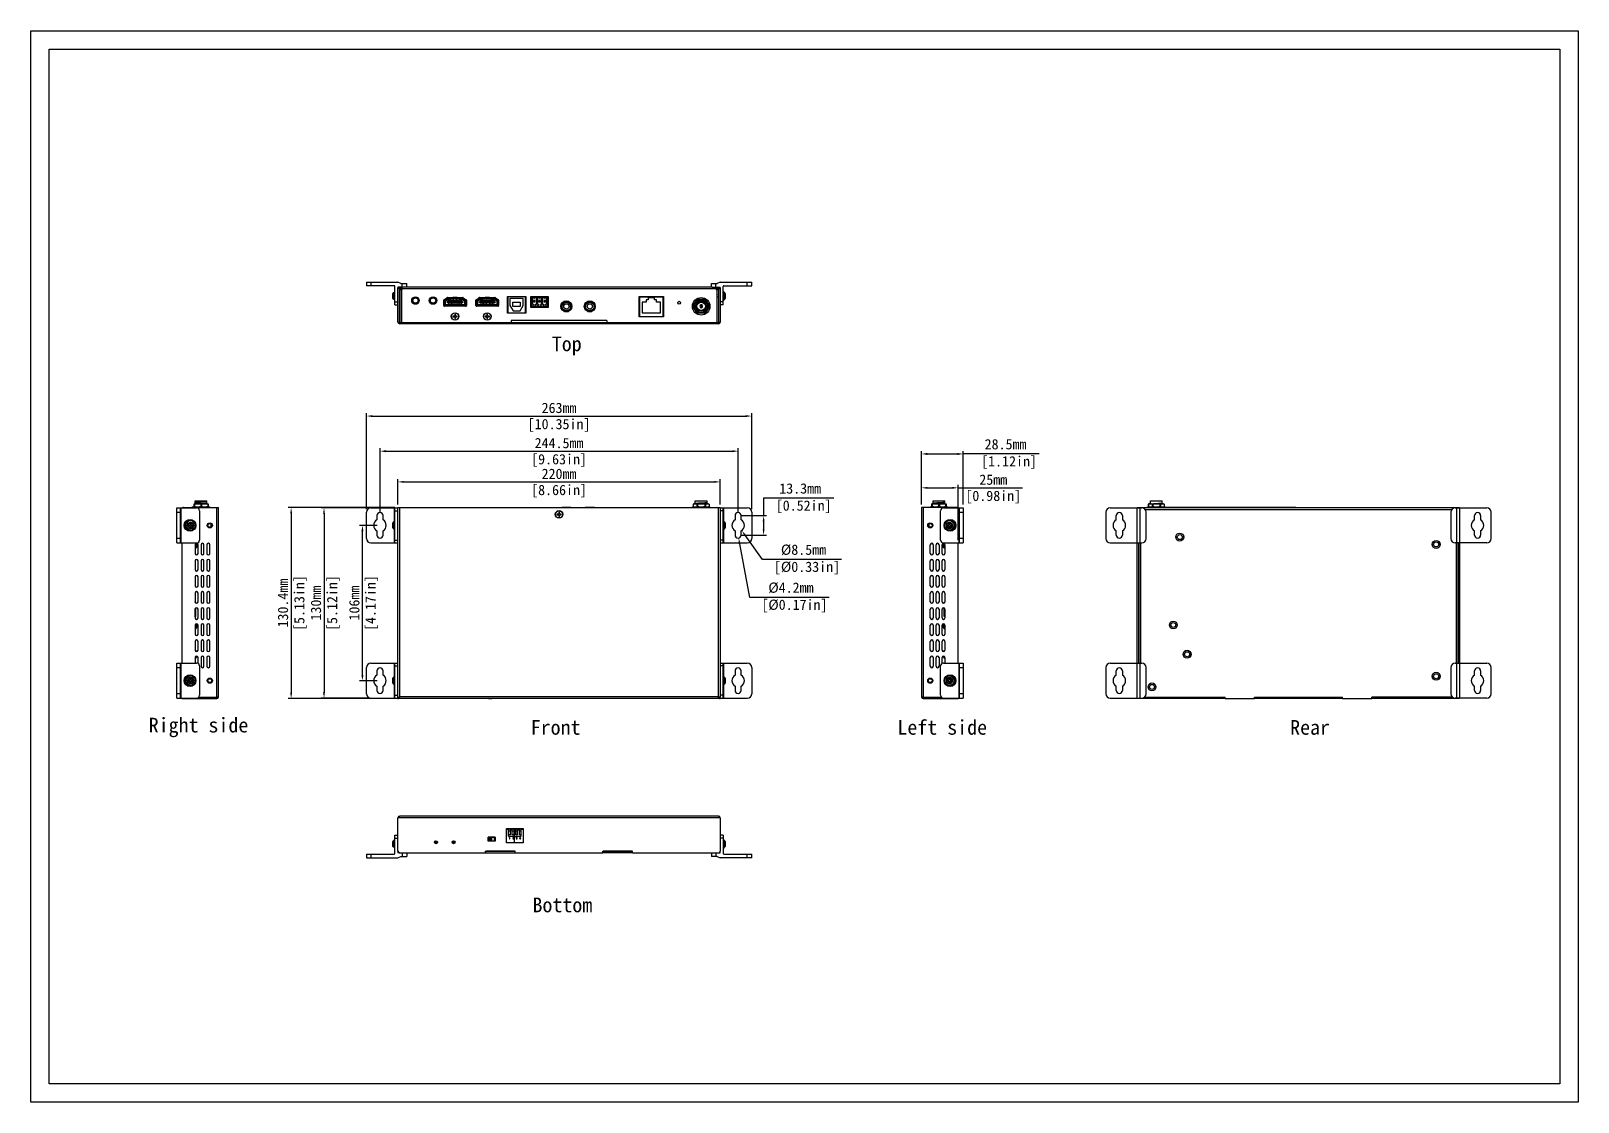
# Model space of a CAD drawing. Header units: millimetres. Extents: x 2497 to 3553, y 296 to 1027.
import ezdxf

# ---------------------------------------------------------------- set-up
doc = ezdxf.new("R2010")
doc.units = ezdxf.units.MM
for name, color, linetype in [('M0400PA01500DXF_CONTINUOUS_LINE', 7, 'Continuous'), ('M0400TY00000DXF_CONTINUOUS_LINE', 7, 'Continuous'), ('标注', 7, 'Continuous')]:
    doc.layers.add(name, color=color, linetype=linetype)
doc.styles.get("Standard").update_dxf_attribs({"font": ''})
doc.styles.get('Standard').set_extended_font_data('SimSun')
doc.dimstyles.get("Standard").update_dxf_attribs({"dimscale": 2, "dimtxt": 3.5, "dimasz": 2, "dimexe": 1, "dimexo": 1, "dimgap": 1, "dimtad": 1, "dimtoh": 1, "dimdec": 1, "dimdsep": 46, "dimtxsty": 'Standard', "dimcen": 0, "dimclrd": 3, "dimclre": 3, "dimadec": 0, "dimazin": 0, "dimtp": 0.01, "dimtm": 0.01, "dimtfac": 1, "dimtdec": 1, "dimtofl": 0, "dimtmove": 0, "dimatfit": 3, "dimfxl": 1, "dimtolj": 1, "dimarcsym": 0})

msp = doc.modelspace()

# ---------------------------------------------------------------- texts
at = {"layer": 'M0400TY00000DXF_CONTINUOUS_LINE', "color": 7, "linetype": 'Continuous', "char_height": 10, "attachment_point": 5}
for s, insert in [('\\A1;{\\fSimSun|b1|i0|c134|p2;Top}', (2862.26, 811.83)), ('\\A1;{\\fSimSun|b1|i0|c134|p2;Right side}', (2610.9, 551.34)), ('\\A1;{\\fSimSun|b1|i0|c134|p2;Front}', (2854.66, 551.34)), ('\\A1;{\\fSimSun|b1|i0|c134|p2;Left side}', (3118.56, 551.34)), ('\\A1;{\\fSimSun|b1|i0|c134|p2;Rear}', (3369.65, 551.34)), ('\\A1;{\\fSimSun|b1|i0|c134|p2;Bottom}', (2859.29, 430.12))]:
    msp.add_mtext(s, dxfattribs=dict(at, insert=insert))

# ---------------------------------------------------------------- blocks, each defined once
blk = doc.blocks.new('*D10')
at = {"layer": 'Defpoints', "color": 0}
for p in [(2967, 719), (2747, 701.5), (2967, 701.5)]:
    blk.add_point(p, dxfattribs=at)
at = {"layer": '标注', "color": 3, "lineweight": -2}
for p, q in [((2747, 703.5), (2747, 721)), ((2751, 719), (2963, 719)), ((2967, 703.5), (2967, 721))]:
    blk.add_line(p, q, dxfattribs=at)
at = {"layer": '标注', "color": 3}
for points in [[(2751, 719.7), (2751, 718.4), (2747, 719)], [(2963, 718.4), (2963, 719.7), (2967, 719)]]:
    blk.add_solid(points, dxfattribs=at)
at = {"layer": '标注', "color": 0, "char_height": 7, "attachment_point": 5}
for s, insert in [('\\A1;220mm', (2857, 724.5)), ('[8.66in]', (2857, 712.7))]:
    blk.add_mtext(s, dxfattribs=dict(at, insert=insert))
blk = doc.blocks.new('*D11')
at = {"layer": 'Defpoints', "color": 0}
for p in [(2979.3, 740), (2734.8, 696), (2979.3, 696)]:
    blk.add_point(p, dxfattribs=at)
at = {"layer": '标注', "color": 3, "lineweight": -2}
for p, q in [((2734.8, 698), (2734.8, 742)), ((2738.8, 740), (2975.3, 740)), ((2979.3, 698), (2979.3, 742))]:
    blk.add_line(p, q, dxfattribs=at)
at = {"layer": '标注', "color": 3}
for points in [[(2738.8, 740.7), (2738.8, 739.3), (2734.8, 740)], [(2975.3, 739.3), (2975.3, 740.7), (2979.3, 740)]]:
    blk.add_solid(points, dxfattribs=at)
at = {"layer": '标注', "color": 0, "char_height": 7, "attachment_point": 5}
for s, insert in [('\\A1;244.5mm', (2857, 745.5)), ('[9.63in]', (2857, 733.7))]:
    blk.add_mtext(s, dxfattribs=dict(at, insert=insert))
blk = doc.blocks.new('*D12')
at = {"layer": 'Defpoints', "color": 0}
for p in [(2988.5, 764), (2725.5, 698.3), (2988.5, 698.3)]:
    blk.add_point(p, dxfattribs=at)
at = {"layer": '标注', "color": 3, "lineweight": -2}
for p, q in [((2725.5, 700.3), (2725.5, 766)), ((2729.5, 764), (2984.5, 764)), ((2988.5, 700.3), (2988.5, 766))]:
    blk.add_line(p, q, dxfattribs=at)
at = {"layer": '标注', "color": 3}
for points in [[(2729.5, 764.6), (2729.5, 763.3), (2725.5, 764)], [(2984.5, 763.3), (2984.5, 764.6), (2988.5, 764)]]:
    blk.add_solid(points, dxfattribs=at)
at = {"layer": '标注', "color": 0, "char_height": 7, "attachment_point": 5}
for s, insert in [('\\A1;263mm', (2857, 769.5)), ('[10.35in]', (2857, 757.7))]:
    blk.add_mtext(s, dxfattribs=dict(at, insert=insert))
blk = doc.blocks.new('*D13')
at = {"layer": 'Defpoints', "color": 0}
for p in [(2722.8, 689.3), (2734.8, 689.3), (2734.8, 583.3)]:
    blk.add_point(p, dxfattribs=at)
at = {"layer": '标注', "color": 3, "lineweight": -2}
for p, q in [((2732.8, 689.3), (2720.8, 689.3)), ((2722.8, 587.3), (2722.8, 685.3)), ((2732.8, 583.3), (2720.8, 583.3))]:
    blk.add_line(p, q, dxfattribs=at)
at = {"layer": '标注', "color": 3}
for points in [[(2723.5, 685.3), (2722.1, 685.3), (2722.8, 689.3)], [(2722.1, 587.3), (2723.5, 587.3), (2722.8, 583.3)]]:
    blk.add_solid(points, dxfattribs=at)
at = {"layer": '标注', "color": 0, "char_height": 7, "attachment_point": 5, "rotation": 90}
for s, insert in [('\\A1;106mm', (2717.3, 636.3)), ('[4.17in]', (2729.1, 636.3))]:
    blk.add_mtext(s, dxfattribs=dict(at, insert=insert))
blk = doc.blocks.new('*D14')
at = {"layer": 'Defpoints', "color": 0}
for p in [(2728.5, 701.3), (2696.6, 571.3), (2728.5, 571.3)]:
    blk.add_point(p, dxfattribs=at)
at = {"layer": '标注', "color": 3, "lineweight": -2}
for p, q in [((2726.5, 701.3), (2694.6, 701.3)), ((2696.6, 697.3), (2696.6, 575.3)), ((2726.5, 571.3), (2694.6, 571.3))]:
    blk.add_line(p, q, dxfattribs=at)
at = {"layer": '标注', "color": 3}
for points in [[(2697.2, 697.3), (2695.9, 697.3), (2696.6, 701.3)], [(2695.9, 575.3), (2697.2, 575.3), (2696.6, 571.3)]]:
    blk.add_solid(points, dxfattribs=at)
at = {"layer": '标注', "color": 0, "char_height": 7, "attachment_point": 5, "rotation": 90}
for s, insert in [('\\A1;130mm', (2691.1, 636.3)), ('[5.12in]', (2702.9, 636.3))]:
    blk.add_mtext(s, dxfattribs=dict(at, insert=insert))
blk = doc.blocks.new('*D17')
at = {"layer": 'Defpoints', "color": 0}
for p in [(2747, 701.5), (2674.1, 571.1), (2747, 571.1)]:
    blk.add_point(p, dxfattribs=at)
at = {"layer": '标注', "color": 3, "lineweight": -2}
for p, q in [((2745, 701.5), (2672.1, 701.5)), ((2674.1, 697.5), (2674.1, 575.1)), ((2745, 571.1), (2672.1, 571.1))]:
    blk.add_line(p, q, dxfattribs=at)
at = {"layer": '标注', "color": 3}
for points in [[(2674.8, 697.5), (2673.5, 697.5), (2674.1, 701.5)], [(2673.5, 575.1), (2674.8, 575.1), (2674.1, 571.1)]]:
    blk.add_solid(points, dxfattribs=at)
at = {"layer": '标注', "color": 0, "char_height": 7, "attachment_point": 5, "rotation": 90}
for s, insert in [('\\A1;130.4mm', (2668.6, 636.3)), ('[5.13in]', (2680.5, 636.3))]:
    blk.add_mtext(s, dxfattribs=dict(at, insert=insert))
blk = doc.blocks.new('*D18')
at = {"layer": 'Defpoints', "color": 0}
for p in [(2979.3, 696), (2979.3, 682.7), (2996.6, 682.7)]:
    blk.add_point(p, dxfattribs=at)
at = {"layer": '标注', "color": 3, "lineweight": -2}
for p, q in [((3044.5, 707.9), (2996.6, 707.9)), ((2996.6, 707.9), (2996.6, 696)), ((2981.3, 696), (2998.6, 696)), ((2996.6, 692), (2996.6, 686.7)), ((2981.3, 682.7), (2998.6, 682.7))]:
    blk.add_line(p, q, dxfattribs=at)
at = {"layer": '标注', "color": 3}
for points in [[(2997.3, 692), (2996, 692), (2996.6, 696)], [(2996, 686.7), (2997.3, 686.7), (2996.6, 682.7)]]:
    blk.add_solid(points, dxfattribs=at)
at = {"layer": '标注', "color": 0, "insert": (3021.6, 707.9), "char_height": 7, "attachment_point": 5}
blk.add_mtext('\\A1;13.3mm\\P [0.52in]', dxfattribs=at)
blk = doc.blocks.new('*D19')
at = {"layer": 'Defpoints', "color": 0}
for p in [(2976.8, 692.8), (2981.7, 685.9)]:
    blk.add_point(p, dxfattribs=at)
at = {"layer": '标注', "color": 3, "lineweight": -2}
for p, q in [((2995.8, 666.1), (2984, 682.6)), ((3049.9, 666.1), (2995.8, 666.1))]:
    blk.add_line(p, q, dxfattribs=at)
at = {"layer": '标注', "color": 3}
blk.add_solid([(2984.6, 683), (2983.5, 682.2), (2981.7, 685.9)], dxfattribs=at)
at = {"layer": '标注', "color": 0, "insert": (3023.9, 666.1), "char_height": 7, "attachment_point": 5}
blk.add_mtext('\\A1;%%c8.5mm\\P [%%c0.33in]', dxfattribs=at)
blk = doc.blocks.new('*D20')
at = {"layer": 'Defpoints', "color": 0}
for p in [(2978.9, 684.8), (2979.7, 680.6)]:
    blk.add_point(p, dxfattribs=at)
at = {"layer": '标注', "color": 3, "lineweight": -2}
for p, q in [((2987.2, 640.2), (2980.4, 676.7)), ((3041.4, 640.2), (2987.2, 640.2))]:
    blk.add_line(p, q, dxfattribs=at)
at = {"layer": '标注', "color": 3}
blk.add_solid([(2981, 676.8), (2979.7, 676.6), (2979.7, 680.6)], dxfattribs=at)
at = {"layer": '标注', "color": 0, "insert": (3015.3, 640.2), "char_height": 7, "attachment_point": 5}
blk.add_mtext('\\A1;%%c4.2mm\\P [%%c0.17in]', dxfattribs=at)
blk = doc.blocks.new('*D22')
at = {"layer": 'Defpoints', "color": 0}
for p in [(3132.9, 738.1), (3104.4, 701.5), (3132.9, 701.5)]:
    blk.add_point(p, dxfattribs=at)
at = {"layer": '标注', "color": 3, "lineweight": -2}
for p, q in [((3104.4, 703.5), (3104.4, 740.1)), ((3132.9, 703.5), (3132.9, 740.1)), ((3108.4, 738.1), (3128.9, 738.1)), ((3136.9, 738.1), (3132.9, 738.1)), ((3184.8, 738.1), (3136.9, 738.1))]:
    blk.add_line(p, q, dxfattribs=at)
at = {"layer": '标注', "color": 3}
for points in [[(3108.4, 738.8), (3108.4, 737.4), (3104.4, 738.1)], [(3128.9, 737.4), (3128.9, 738.8), (3132.9, 738.1)]]:
    blk.add_solid(points, dxfattribs=at)
at = {"layer": '标注', "color": 0, "insert": (3161.8, 738.1), "char_height": 7, "attachment_point": 5}
blk.add_mtext('\\A1;28.5mm\\P [1.12in]', dxfattribs=at)
blk = doc.blocks.new('*D23')
at = {"layer": 'Defpoints', "color": 0}
for p in [(3129.4, 715), (3104.4, 701.5), (3129.4, 677.3)]:
    blk.add_point(p, dxfattribs=at)
at = {"layer": '标注', "color": 3, "lineweight": -2}
for p, q in [((3104.4, 703.5), (3104.4, 717)), ((3108.4, 715), (3125.4, 715)), ((3129.4, 679.3), (3129.4, 717)), ((3129.4, 715), (3173.3, 715))]:
    blk.add_line(p, q, dxfattribs=at)
at = {"layer": '标注', "color": 3}
for points in [[(3108.4, 715.6), (3108.4, 714.3), (3104.4, 715)], [(3125.4, 714.3), (3125.4, 715.6), (3129.4, 715)]]:
    blk.add_solid(points, dxfattribs=at)
at = {"layer": '标注', "color": 0, "char_height": 7, "attachment_point": 5}
for s, insert in [('\\A1;25mm', (3153.4, 720.5)), ('[0.98in]', (3153.4, 708.7))]:
    blk.add_mtext(s, dxfattribs=dict(at, insert=insert))

# ---------------------------------------------------------------- dimensions: what is measured, and where the dimension line sits
at = {"layer": '标注'}
for base, p1, p2, picture, middle in [((2988.51, 763.98), (2725.51, 698.34), (2988.51, 698.34), '*D12', (2857.01, 763.98)), ((2979.26, 740.02), (2734.76, 695.99), (2979.26, 695.99), '*D11', (2857.01, 740.02)), ((2967.01, 719.02), (2747.01, 701.54), (2967.01, 701.54), '*D10', (2857.01, 719.02)), ((3129.41, 714.98), (3104.41, 701.54), (3129.41, 677.34), '*D23', (3153.36, 714.98))]:
    dim = msp.add_linear_dim(base=base, p1=p1, p2=p2, dimstyle='STANDARD', override={"dimpost": 'mm\\X'}, dxfattribs=at)
    dim.commit()
    dim.dimension.update_dxf_attribs({"geometry": picture, "text_midpoint": middle})
dim = msp.add_linear_dim(base=(3132.91, 738.1), p1=(3104.41, 701.54), p2=(3132.91, 701.54), dimstyle='STANDARD', override={"dimpost": 'mm\\X'}, dxfattribs=at)
dim.commit()
dim.dimension.update_dxf_attribs({"geometry": '*D22', "text_midpoint": (3161.84, 738.1), "dimtype": 160})
dim = msp.add_linear_dim(base=(2996.63, 682.69), p1=(2979.26, 695.99), p2=(2979.26, 682.69), angle=90, dimstyle='STANDARD', override={"dimpost": 'mm\\X'}, dxfattribs=at)
dim.commit()
dim.dimension.update_dxf_attribs({"geometry": '*D18', "text_midpoint": (3021.55, 707.87), "dimtype": 160})
for base, p1, p2, picture, middle in [((2674.14, 571.14), (2747.01, 701.54), (2747.01, 571.14), '*D17', (2674.14, 636.34)), ((2696.55, 571.34), (2728.51, 701.34), (2728.51, 571.34), '*D14', (2696.55, 636.34)), ((2722.81, 689.34), (2734.76, 583.34), (2734.76, 689.34), '*D13', (2722.81, 636.34))]:
    dim = msp.add_linear_dim(base=base, p1=p1, p2=p2, angle=90, dimstyle='STANDARD', override={"dimpost": 'mm\\X'}, dxfattribs=at)
    dim.commit()
    dim.dimension.update_dxf_attribs({"geometry": picture, "text_midpoint": middle})
for p1, p2, picture, middle in [((2976.8, 692.8), (2981.73, 685.88), '*D19', (2995.78, 666.13)), ((2978.87, 684.75), (2979.65, 680.63), '*D20', (2987.25, 640.18))]:
    dim = msp.add_diameter_dim_2p(p1=p1, p2=p2, dimstyle='STANDARD', override={"dimpost": 'mm\\X'}, dxfattribs=at)
    dim.commit()
    dim.dimension.update_dxf_attribs({"geometry": picture, "text_midpoint": middle, "dimtype": 163})

# ---------------------------------------------------------------- linework, layer by layer
for points in [[(2496.52, 1026.9), (3552.58, 1026.9), (3552.58, 295.64), (2496.52, 295.64)], [(3540.17, 308.05), (2508.93, 308.05), (2508.93, 1014.49), (3540.17, 1014.49)]]:
    msp.add_lwpolyline(points, close=True)
at = {"layer": 'M0400PA01500DXF_CONTINUOUS_LINE', "color": 7, "linetype": 'Continuous'}
for p, q in [((2725.51, 855.46), (2725.51, 852.96)), ((2725.51, 855.46), (2747.01, 855.46)), ((2728.51, 855.46), (2728.51, 852.96)), ((2749.01, 854.46), (2747.01, 855.46)), ((2967.01, 855.46), (2965.01, 854.46)), ((2967.01, 855.46), (2988.51, 855.46)), ((2985.51, 852.96), (2985.51, 855.46)), ((2988.51, 852.96), (2988.51, 855.46)), ((2744.51, 852.96), (2725.51, 852.96)), ((2743.61, 844.21), (2743.61, 847.71)), ((2744.11, 843.71), (2744.11, 848.21)), ((2744.81, 848.21), (2744.11, 848.21)), ((2744.81, 842.71), (2744.81, 849.21)), ((2745.01, 849.21), (2744.81, 849.21)), ((2745.01, 839.96), (2745.01, 852.46)), ((2747.01, 851.96), (2747.01, 851.55)), ((2752.41, 851.96), (2747.01, 851.96)), ((2747.01, 828.16), (2747.01, 851.55)), ((2748.01, 850.96), (2747.01, 850.96)), ((2748.01, 828.16), (2748.01, 851.96)), ((2748.12, 847.2), (2748.01, 847.1)), ((2748.01, 844.82), (2748.13, 844.93)), ((2748.12, 847.2), (2748.13, 847.21)), ((2748.12, 844.93), (2748.21, 844.84)), ((2748.13, 847.21), (2748.13, 847.2)), ((2748.21, 847.12), (2748.13, 847.2)), ((2748.21, 850.76), (2748.21, 827.96)), ((2748.21, 850.76), (2749.21, 850.76)), ((2748.21, 850.46), (2749.71, 850.46)), ((2749.01, 854.46), (2753.01, 854.46)), ((2749.21, 850.76), (2749.21, 850.46)), ((2749.41, 851.96), (2749.41, 850.96)), ((2749.41, 850.96), (2749.71, 850.96)), ((2749.41, 850.46), (2749.41, 827.96)), ((2749.71, 851.96), (2749.71, 850.46)), ((2964.31, 850.76), (2749.71, 850.76)), ((2750.01, 851.96), (2750.01, 854.46)), ((2961.61, 851.96), (2752.41, 851.96)), ((2753.01, 851.96), (2753.01, 854.46)), ((2780.77, 844.86), (2782.43, 844.86)), ((2780.78, 844.95), (2791.23, 844.96)), ((2782.43, 844.86), (2782.43, 844.95)), ((2784.58, 844.96), (2784.58, 844.86)), ((2787.43, 844.86), (2784.58, 844.86)), ((2787.43, 844.96), (2787.43, 844.86)), ((2789.58, 844.86), (2789.58, 844.96)), ((2789.58, 844.86), (2791.25, 844.86)), ((2802.77, 844.86), (2804.43, 844.86)), ((2802.78, 844.95), (2813.23, 844.96)), ((2804.43, 844.86), (2804.43, 844.95)), ((2806.58, 844.96), (2806.58, 844.86)), ((2809.43, 844.86), (2806.58, 844.86)), ((2809.43, 844.96), (2809.43, 844.86)), ((2811.58, 844.86), (2811.58, 844.96)), ((2811.58, 844.86), (2813.25, 844.86)), ((2821.71, 834.31), (2821.71, 845.61)), ((2821.71, 845.61), (2834.31, 845.61)), ((2821.71, 845.36), (2821.96, 845.36)), ((2821.96, 845.36), (2821.96, 834.56)), ((2834.06, 845.36), (2821.96, 845.36)), ((2834.06, 834.56), (2834.06, 845.36)), ((2834.06, 845.36), (2834.31, 845.36)), ((2834.31, 845.61), (2834.31, 834.31)), ((2837.67, 838.16), (2837.67, 845.56)), ((2837.67, 845.56), (2849.67, 845.56)), ((2837.67, 845.36), (2837.92, 845.36)), ((2837.92, 845.36), (2837.92, 838.16)), ((2849.42, 845.36), (2837.92, 845.36)), ((2838.82, 844.86), (2838.82, 840.06)), ((2839.55, 844.86), (2838.82, 844.86)), ((2841.52, 844.86), (2840.8, 844.86)), ((2841.52, 840.06), (2841.52, 844.86)), ((2842.32, 844.86), (2842.32, 840.06)), ((2843.05, 844.86), (2842.32, 844.86)), ((2845.02, 844.86), (2844.3, 844.86)), ((2845.02, 840.06), (2845.02, 844.86)), ((2845.82, 844.86), (2845.82, 840.06)), ((2846.55, 844.86), (2845.82, 844.86)), ((2848.52, 844.86), (2847.8, 844.86)), ((2848.52, 840.06), (2848.52, 844.86)), ((2849.42, 838.16), (2849.42, 845.36)), ((2849.42, 845.36), (2849.67, 845.36)), ((2849.67, 845.56), (2849.67, 838.16)), ((2911.76, 845.61), (2928.26, 845.61)), ((2911.76, 831.71), (2911.76, 845.61)), ((2911.76, 845.36), (2928.26, 845.36)), ((2912.01, 845.36), (2912.01, 831.96)), ((2928.01, 831.96), (2928.01, 845.36)), ((2928.26, 845.61), (2928.26, 831.71)), ((2961.01, 854.46), (2965.01, 854.46)), ((2961.01, 851.96), (2961.01, 854.46)), ((2961.61, 851.96), (2967.01, 851.96)), ((2964.01, 851.96), (2964.01, 854.46)), ((2964.31, 851.96), (2964.31, 850.46)), ((2964.31, 850.96), (2964.61, 850.96)), ((2964.31, 850.46), (2965.81, 850.46)), ((2964.61, 851.96), (2964.61, 850.96)), ((2964.61, 850.46), (2964.61, 827.96)), ((2965.81, 850.76), (2964.81, 850.76)), ((2964.81, 850.76), (2964.81, 850.46)), ((2965.81, 850.76), (2965.81, 827.96)), ((2965.9, 847.2), (2965.81, 847.12)), ((2965.81, 844.84), (2965.89, 844.92)), ((2965.89, 844.92), (2965.9, 844.93)), ((2965.9, 847.21), (2965.9, 847.2)), ((2965.9, 847.2), (2965.9, 847.21)), ((2966.01, 847.1), (2965.9, 847.2)), ((2965.9, 844.93), (2966.01, 844.82)), ((2966.01, 828.16), (2966.01, 851.96)), ((2966.01, 850.96), (2967.01, 850.96)), ((2967.01, 851.55), (2967.01, 851.96)), ((2967.01, 851.55), (2967.01, 828.16)), ((2969.01, 839.96), (2969.01, 852.46)), ((2969.01, 849.21), (2969.21, 849.21)), ((2969.21, 849.21), (2969.21, 842.71)), ((2969.21, 848.21), (2969.91, 848.21)), ((2969.51, 852.96), (2988.51, 852.96)), ((2969.91, 848.21), (2969.91, 843.71)), ((2970.41, 847.71), (2970.41, 844.21)), ((2744.81, 843.71), (2744.11, 843.71)), ((2745.01, 842.71), (2744.81, 842.71)), ((2745.01, 841.96), (2747.01, 841.96)), ((2745.01, 839.96), (2747.01, 839.96)), ((2759.72, 840.36), (2758.3, 840.36)), ((2771.72, 840.36), (2770.3, 840.36)), ((2778.26, 839.45), (2778.26, 843.07)), ((2778.51, 843.07), (2778.51, 843.53)), ((2778.51, 842.86), (2778.51, 839.66)), ((2778.51, 842.46), (2778.51, 839.98)), ((2778.57, 843.53), (2779.52, 843.91)), ((2793.26, 838.96), (2778.76, 838.95)), ((2779.01, 843.71), (2779.01, 843.41)), ((2779.01, 843.41), (2779.35, 843.46)), ((2779.01, 843.36), (2779.76, 843.36)), ((2779.01, 842.86), (2779.01, 839.66)), ((2779.76, 842.86), (2779.01, 842.86)), ((2779.01, 839.98), (2779.01, 842.46)), ((2779.01, 839.66), (2793.01, 839.66)), ((2793.01, 839.16), (2779.01, 839.16)), ((2779.06, 842.43), (2779.16, 842.53)), ((2779.06, 842.43), (2779.06, 839.98)), ((2779.06, 839.98), (2779.31, 839.68)), ((2779.69, 843.41), (2779.07, 843.22)), ((2779.16, 843.77), (2779.16, 843.43)), ((2779.76, 842.53), (2779.16, 842.53)), ((2779.22, 842.74), (2779.83, 842.93)), ((2779.26, 839.83), (2779.22, 839.79)), ((2779.26, 842.53), (2779.26, 839.83)), ((2781.08, 839.83), (2779.26, 839.83)), ((2780.41, 839.68), (2779.31, 839.68)), ((2779.31, 839.18), (2780.41, 839.18)), ((2779.5, 843.54), (2780.58, 844.77)), ((2779.52, 843.91), (2780.35, 844.77)), ((2780.62, 844.46), (2779.71, 843.43)), ((2780.09, 842.92), (2779.76, 842.53)), ((2780.09, 843.1), (2780.99, 844.13)), ((2780.16, 843.57), (2780.86, 844.55)), ((2780.41, 839.18), (2780.41, 839.68)), ((2781.27, 844.26), (2780.57, 843.27)), ((2781.31, 842.44), (2780.61, 842.06)), ((2780.61, 842.06), (2780.61, 841.66)), ((2780.61, 841.51), (2780.61, 841.66)), ((2780.61, 841.66), (2781.18, 841.66)), ((2780.61, 841.51), (2781.06, 841.51)), ((2781.11, 839.86), (2780.93, 839.69)), ((2780.96, 842.25), (2780.96, 842.01)), ((2780.96, 842.01), (2791.06, 842.01)), ((2781.51, 842.06), (2781.01, 841.46)), ((2781.01, 841.46), (2791.01, 841.46)), ((2781.07, 843.98), (2781.51, 843.98)), ((2781.88, 839.93), (2781.14, 839.93)), ((2781.18, 839.68), (2781.16, 839.83)), ((2781.86, 839.83), (2781.16, 839.83)), ((2785.56, 844.73), (2781.22, 844.73)), ((2781.22, 844.23), (2785.56, 844.23)), ((2781.26, 838.95), (2781.26, 839.16)), ((2781.27, 844.76), (2790.76, 844.76)), ((2790.76, 844.26), (2781.27, 844.26)), ((2781.28, 841.46), (2781.28, 841.1)), ((2781.28, 841.1), (2781.73, 841.1)), ((2781.31, 842.98), (2781.31, 843.98)), ((2781.31, 842.98), (2781.51, 843.18)), ((2781.78, 842.98), (2781.31, 842.98)), ((2781.31, 842.44), (2781.58, 842.59)), ((2781.78, 842.44), (2781.31, 842.44)), ((2781.51, 843.18), (2781.51, 843.98)), ((2782.16, 843.18), (2781.51, 843.18)), ((2790.51, 842.06), (2781.51, 842.06)), ((2781.56, 844.23), (2781.56, 843.43)), ((2781.56, 843.43), (2782.11, 843.43)), ((2781.78, 842.59), (2781.58, 842.59)), ((2781.73, 841.1), (2781.73, 841.46)), ((2781.78, 842.3), (2781.78, 843)), ((2782.23, 843), (2781.78, 843)), ((2782.23, 842.5), (2781.78, 842.5)), ((2782.23, 842.41), (2781.78, 842.41)), ((2782.23, 842.34), (2781.78, 842.34)), ((2782.23, 842.33), (2781.78, 842.33)), ((2781.78, 842.3), (2782.23, 842.3)), ((2781.84, 839.68), (2781.86, 839.83)), ((2781.9, 839.86), (2782.08, 839.69)), ((2782.55, 839.83), (2781.94, 839.83)), ((2782.11, 843.43), (2782.11, 844.23)), ((2782.16, 844.13), (2782.16, 843.18)), ((2782.36, 843.93), (2782.16, 844.13)), ((2783.11, 844.13), (2782.16, 844.13)), ((2782.16, 843.18), (2782.36, 842.98)), ((2782.23, 842.3), (2782.23, 843)), ((2782.36, 842.98), (2782.23, 842.98)), ((2782.78, 842.59), (2782.23, 842.59)), ((2782.78, 842.44), (2782.23, 842.44)), ((2782.26, 838.95), (2782.26, 839.16)), ((2782.28, 841.46), (2782.28, 841.1)), ((2782.28, 841.1), (2782.73, 841.1)), ((2782.36, 843.93), (2782.36, 842.98)), ((2783.11, 843.93), (2782.36, 843.93)), ((2782.55, 839.83), (2782.77, 840.43)), ((2782.66, 839.68), (2782.55, 839.83)), ((2782.71, 839.68), (2782.91, 840.23)), ((2782.73, 841.1), (2782.73, 841.46)), ((2782.77, 840.43), (2782.91, 840.23)), ((2782.77, 840.43), (2784.65, 840.43)), ((2782.78, 842.3), (2782.78, 843)), ((2783.23, 843), (2782.78, 843)), ((2783.23, 842.5), (2782.78, 842.5)), ((2783.23, 842.41), (2782.78, 842.41)), ((2783.23, 842.34), (2782.78, 842.34)), ((2783.23, 842.33), (2782.78, 842.33)), ((2782.78, 842.3), (2783.23, 842.3)), ((2782.91, 840.23), (2784.51, 840.23)), ((2783.11, 840.13), (2782.91, 839.68)), ((2783.11, 843.83), (2783.11, 844.23)), ((2783.91, 843.9), (2783.11, 843.9)), ((2783.91, 843.83), (2783.11, 843.83)), ((2784.31, 840.13), (2783.11, 840.13)), ((2783.23, 842.3), (2783.23, 843)), ((2783.78, 842.59), (2783.23, 842.59)), ((2783.78, 842.44), (2783.23, 842.44)), ((2783.28, 841.46), (2783.28, 841.1)), ((2783.28, 841.1), (2783.73, 841.1)), ((2783.73, 841.1), (2783.73, 841.46)), ((2783.78, 842.3), (2783.78, 843)), ((2784.23, 843), (2783.78, 843)), ((2784.23, 842.5), (2783.78, 842.5)), ((2784.23, 842.41), (2783.78, 842.41)), ((2784.23, 842.34), (2783.78, 842.34)), ((2784.23, 842.33), (2783.78, 842.33)), ((2783.78, 842.3), (2784.23, 842.3)), ((2783.91, 843.83), (2783.91, 844.23)), ((2788.11, 844.13), (2783.91, 844.13)), ((2788.11, 843.93), (2783.91, 843.93)), ((2784.23, 842.3), (2784.23, 843)), ((2784.78, 842.59), (2784.23, 842.59)), ((2784.78, 842.44), (2784.23, 842.44)), ((2784.28, 841.46), (2784.28, 841.1)), ((2784.28, 841.1), (2784.73, 841.1)), ((2784.51, 839.68), (2784.31, 840.13)), ((2784.65, 840.43), (2784.51, 840.23)), ((2784.51, 840.23), (2784.71, 839.68)), ((2784.65, 840.43), (2784.87, 839.83)), ((2784.73, 841.1), (2784.73, 841.46)), ((2784.87, 839.83), (2784.76, 839.68)), ((2784.78, 842.3), (2784.78, 843)), ((2785.23, 843), (2784.78, 843)), ((2785.23, 842.5), (2784.78, 842.5)), ((2785.23, 842.41), (2784.78, 842.41)), ((2785.23, 842.34), (2784.78, 842.34)), ((2785.23, 842.33), (2784.78, 842.33)), ((2784.78, 842.3), (2785.23, 842.3)), ((2787.15, 839.83), (2784.87, 839.83)), ((2785.23, 842.3), (2785.23, 843)), ((2785.78, 842.59), (2785.23, 842.59)), ((2785.78, 842.44), (2785.23, 842.44)), ((2785.28, 841.46), (2785.28, 841.1)), ((2785.28, 841.1), (2785.73, 841.1)), ((2785.56, 844.73), (2785.56, 844.23)), ((2785.57, 844.73), (2785.57, 844.23)), ((2790.8, 844.73), (2785.57, 844.73)), ((2785.57, 844.23), (2790.8, 844.23)), ((2785.73, 841.1), (2785.73, 841.46)), ((2785.78, 842.3), (2785.78, 843)), ((2786.23, 843), (2785.78, 843)), ((2786.23, 842.5), (2785.78, 842.5)), ((2786.23, 842.41), (2785.78, 842.41)), ((2786.23, 842.34), (2785.78, 842.34)), ((2786.23, 842.33), (2785.78, 842.33)), ((2785.78, 842.3), (2786.23, 842.3)), ((2786.23, 842.3), (2786.23, 843)), ((2786.78, 842.59), (2786.23, 842.59)), ((2786.78, 842.44), (2786.23, 842.44)), ((2786.28, 841.46), (2786.28, 841.1)), ((2786.28, 841.1), (2786.73, 841.1)), ((2786.73, 841.1), (2786.73, 841.46)), ((2786.78, 842.3), (2786.78, 843)), ((2787.23, 843), (2786.78, 843)), ((2787.23, 842.5), (2786.78, 842.5)), ((2787.23, 842.41), (2786.78, 842.41)), ((2787.23, 842.34), (2786.78, 842.34)), ((2787.23, 842.33), (2786.78, 842.33)), ((2786.78, 842.3), (2787.23, 842.3)), ((2787.15, 839.83), (2787.37, 840.43)), ((2787.26, 839.68), (2787.15, 839.83)), ((2787.23, 842.3), (2787.23, 843)), ((2787.78, 842.59), (2787.23, 842.59)), ((2787.78, 842.44), (2787.23, 842.44)), ((2787.28, 841.46), (2787.28, 841.1)), ((2787.28, 841.1), (2787.73, 841.1)), ((2787.31, 839.68), (2787.51, 840.23)), ((2787.37, 840.43), (2787.51, 840.23)), ((2787.37, 840.43), (2789.25, 840.43)), ((2787.51, 840.23), (2789.11, 840.23)), ((2787.71, 840.13), (2787.51, 839.68)), ((2788.91, 840.13), (2787.71, 840.13)), ((2787.73, 841.1), (2787.73, 841.46)), ((2787.78, 842.3), (2787.78, 843)), ((2788.23, 843), (2787.78, 843)), ((2788.23, 842.5), (2787.78, 842.5)), ((2788.23, 842.41), (2787.78, 842.41)), ((2788.23, 842.34), (2787.78, 842.34)), ((2788.23, 842.33), (2787.78, 842.33)), ((2787.78, 842.3), (2788.23, 842.3)), ((2788.11, 843.83), (2788.11, 844.23)), ((2788.11, 843.91), (2788.91, 843.91)), ((2788.91, 843.83), (2788.11, 843.83)), ((2788.23, 842.3), (2788.23, 843)), ((2788.78, 842.59), (2788.23, 842.59)), ((2788.78, 842.44), (2788.23, 842.44)), ((2788.28, 841.46), (2788.28, 841.1)), ((2788.28, 841.1), (2788.73, 841.1)), ((2788.73, 841.1), (2788.73, 841.46)), ((2788.78, 842.3), (2788.78, 843)), ((2789.23, 843), (2788.78, 843)), ((2789.23, 842.5), (2788.78, 842.5)), ((2789.23, 842.41), (2788.78, 842.41)), ((2789.23, 842.34), (2788.78, 842.34)), ((2789.23, 842.33), (2788.78, 842.33)), ((2788.78, 842.3), (2789.23, 842.3)), ((2788.91, 843.83), (2788.91, 844.23)), ((2789.86, 844.13), (2788.91, 844.13)), ((2789.66, 843.93), (2788.91, 843.93)), ((2789.11, 839.68), (2788.91, 840.13)), ((2789.25, 840.43), (2789.11, 840.23)), ((2789.11, 840.23), (2789.31, 839.68)), ((2789.23, 842.3), (2789.23, 843)), ((2789.78, 842.59), (2789.23, 842.59)), ((2789.78, 842.44), (2789.23, 842.44)), ((2789.25, 840.43), (2789.47, 839.83)), ((2789.28, 841.46), (2789.28, 841.1)), ((2789.28, 841.1), (2789.73, 841.1)), ((2789.47, 839.83), (2789.36, 839.68)), ((2790.08, 839.83), (2789.47, 839.83)), ((2789.66, 843.93), (2789.86, 844.13)), ((2789.66, 842.98), (2789.66, 843.93)), ((2789.66, 842.98), (2789.86, 843.18)), ((2789.78, 842.98), (2789.66, 842.98)), ((2789.73, 841.1), (2789.73, 841.46)), ((2789.76, 838.96), (2789.76, 839.16)), ((2789.78, 842.3), (2789.78, 843)), ((2790.23, 843), (2789.78, 843)), ((2790.23, 842.5), (2789.78, 842.5)), ((2790.23, 842.41), (2789.78, 842.41)), ((2790.23, 842.34), (2789.78, 842.34)), ((2790.23, 842.33), (2789.78, 842.33)), ((2789.78, 842.3), (2790.23, 842.3)), ((2789.86, 843.18), (2789.86, 844.13)), ((2790.51, 843.18), (2789.86, 843.18)), ((2789.91, 844.23), (2789.91, 843.43)), ((2789.91, 843.43), (2790.46, 843.43)), ((2790.11, 839.86), (2789.93, 839.69)), ((2790.88, 839.93), (2790.14, 839.93)), ((2790.18, 839.68), (2790.16, 839.84)), ((2790.16, 839.84), (2790.86, 839.84)), ((2790.23, 842.3), (2790.23, 843)), ((2790.71, 842.98), (2790.23, 842.98)), ((2790.43, 842.59), (2790.23, 842.59)), ((2790.71, 842.44), (2790.23, 842.44)), ((2790.28, 841.46), (2790.28, 841.1)), ((2790.28, 841.1), (2790.73, 841.1)), ((2790.43, 842.59), (2790.71, 842.44)), ((2790.46, 843.43), (2790.46, 844.23)), ((2790.51, 843.98), (2790.51, 843.18)), ((2790.95, 843.98), (2790.51, 843.98)), ((2790.71, 842.98), (2790.51, 843.18)), ((2791.01, 841.46), (2790.51, 842.06)), ((2790.71, 843.98), (2790.71, 842.98)), ((2790.71, 842.44), (2791.41, 842.06)), ((2790.73, 841.1), (2790.73, 841.46)), ((2791.46, 843.27), (2790.76, 844.26)), ((2790.76, 838.96), (2790.76, 839.16)), ((2791.41, 841.66), (2790.84, 841.66)), ((2790.84, 839.68), (2790.86, 839.84)), ((2790.9, 839.86), (2791.08, 839.69)), ((2792.76, 839.83), (2790.94, 839.83)), ((2790.97, 841.51), (2791.41, 841.51)), ((2791.02, 844.13), (2791.93, 843.1)), ((2791.06, 842.01), (2791.06, 842.25)), ((2791.16, 844.55), (2791.86, 843.57)), ((2792.31, 843.43), (2791.4, 844.46)), ((2791.41, 841.66), (2791.41, 842.06)), ((2791.41, 841.66), (2791.41, 841.51)), ((2791.44, 844.78), (2792.52, 843.55)), ((2791.61, 839.18), (2791.61, 839.68)), ((2792.71, 839.68), (2791.61, 839.68)), ((2791.61, 839.18), (2792.71, 839.18)), ((2791.66, 844.78), (2792.49, 843.92)), ((2792.26, 842.53), (2791.93, 842.92)), ((2792.18, 842.94), (2792.8, 842.75)), ((2792.26, 842.53), (2792.86, 842.53)), ((2793.01, 843.36), (2792.27, 843.36)), ((2793.01, 842.86), (2792.27, 842.86)), ((2792.94, 843.23), (2792.33, 843.42)), ((2792.49, 843.92), (2793.45, 843.53)), ((2793.01, 843.41), (2792.67, 843.47)), ((2792.96, 839.98), (2792.71, 839.68)), ((2792.76, 839.83), (2792.76, 842.53)), ((2792.8, 839.79), (2792.76, 839.83)), ((2792.86, 843.44), (2792.86, 843.77)), ((2792.86, 842.53), (2792.96, 842.43)), ((2792.96, 839.98), (2792.96, 842.43)), ((2793.01, 843.41), (2793.01, 843.71)), ((2793.01, 839.66), (2793.01, 842.86)), ((2793.01, 842.46), (2793.01, 839.98)), ((2793.51, 843.5), (2793.51, 843.07)), ((2793.51, 842.86), (2793.51, 839.66)), ((2793.51, 839.98), (2793.51, 842.46)), ((2793.76, 843.07), (2793.76, 839.46)), ((2800.26, 839.45), (2800.26, 843.07)), ((2800.51, 843.07), (2800.51, 843.53)), ((2800.51, 842.86), (2800.51, 839.66)), ((2800.51, 842.46), (2800.51, 839.98)), ((2800.57, 843.53), (2801.52, 843.91)), ((2815.26, 838.96), (2800.76, 838.95)), ((2801.01, 843.71), (2801.01, 843.41)), ((2801.01, 843.41), (2801.35, 843.46)), ((2801.01, 843.36), (2801.76, 843.36)), ((2801.01, 842.86), (2801.01, 839.66)), ((2801.76, 842.86), (2801.01, 842.86)), ((2801.01, 839.98), (2801.01, 842.46)), ((2801.01, 839.66), (2815.01, 839.66)), ((2815.01, 839.16), (2801.01, 839.16)), ((2801.06, 842.43), (2801.16, 842.53)), ((2801.06, 842.43), (2801.06, 839.98)), ((2801.06, 839.98), (2801.31, 839.68)), ((2801.69, 843.41), (2801.07, 843.22)), ((2801.16, 843.77), (2801.16, 843.43)), ((2801.76, 842.53), (2801.16, 842.53)), ((2801.22, 842.74), (2801.83, 842.93)), ((2801.26, 839.83), (2801.22, 839.79)), ((2801.26, 842.53), (2801.26, 839.83)), ((2803.08, 839.83), (2801.26, 839.83)), ((2802.41, 839.68), (2801.31, 839.68)), ((2801.31, 839.18), (2802.41, 839.18)), ((2801.5, 843.54), (2802.58, 844.77)), ((2801.52, 843.91), (2802.35, 844.77)), ((2802.62, 844.46), (2801.71, 843.43)), ((2802.09, 842.92), (2801.76, 842.53)), ((2802.09, 843.1), (2802.99, 844.13)), ((2802.16, 843.57), (2802.86, 844.55)), ((2802.41, 839.18), (2802.41, 839.68)), ((2803.27, 844.26), (2802.57, 843.27)), ((2803.31, 842.44), (2802.61, 842.06)), ((2802.61, 842.06), (2802.61, 841.66)), ((2802.61, 841.51), (2802.61, 841.66)), ((2802.61, 841.66), (2803.18, 841.66)), ((2802.61, 841.51), (2803.06, 841.51)), ((2803.11, 839.86), (2802.93, 839.69)), ((2802.96, 842.25), (2802.96, 842.01)), ((2802.96, 842.01), (2813.06, 842.01)), ((2803.51, 842.06), (2803.01, 841.46)), ((2803.01, 841.46), (2813.01, 841.46)), ((2803.07, 843.98), (2803.51, 843.98)), ((2803.88, 839.93), (2803.14, 839.93)), ((2803.18, 839.68), (2803.16, 839.83)), ((2803.86, 839.83), (2803.16, 839.83)), ((2807.56, 844.73), (2803.22, 844.73)), ((2803.22, 844.23), (2807.56, 844.23)), ((2803.26, 838.95), (2803.26, 839.16)), ((2803.27, 844.76), (2812.76, 844.76)), ((2812.76, 844.26), (2803.27, 844.26)), ((2803.28, 841.46), (2803.28, 841.1)), ((2803.28, 841.1), (2803.73, 841.1)), ((2803.31, 842.98), (2803.31, 843.98)), ((2803.31, 842.98), (2803.51, 843.18)), ((2803.78, 842.98), (2803.31, 842.98)), ((2803.31, 842.44), (2803.58, 842.59)), ((2803.78, 842.44), (2803.31, 842.44)), ((2803.51, 843.18), (2803.51, 843.98)), ((2804.16, 843.18), (2803.51, 843.18)), ((2812.51, 842.06), (2803.51, 842.06)), ((2803.56, 844.23), (2803.56, 843.43)), ((2803.56, 843.43), (2804.11, 843.43)), ((2803.78, 842.59), (2803.58, 842.59)), ((2803.73, 841.1), (2803.73, 841.46)), ((2803.78, 842.3), (2803.78, 843)), ((2804.23, 843), (2803.78, 843)), ((2804.23, 842.5), (2803.78, 842.5)), ((2804.23, 842.41), (2803.78, 842.41)), ((2804.23, 842.34), (2803.78, 842.34)), ((2804.23, 842.33), (2803.78, 842.33)), ((2803.78, 842.3), (2804.23, 842.3)), ((2803.84, 839.68), (2803.86, 839.83)), ((2803.9, 839.86), (2804.08, 839.69)), ((2804.55, 839.83), (2803.94, 839.83)), ((2804.11, 843.43), (2804.11, 844.23)), ((2804.16, 844.13), (2804.16, 843.18)), ((2804.36, 843.93), (2804.16, 844.13)), ((2805.11, 844.13), (2804.16, 844.13)), ((2804.16, 843.18), (2804.36, 842.98)), ((2804.23, 842.3), (2804.23, 843)), ((2804.36, 842.98), (2804.23, 842.98)), ((2804.78, 842.59), (2804.23, 842.59)), ((2804.78, 842.44), (2804.23, 842.44)), ((2804.26, 838.95), (2804.26, 839.16)), ((2804.28, 841.46), (2804.28, 841.1)), ((2804.28, 841.1), (2804.73, 841.1)), ((2804.36, 843.93), (2804.36, 842.98)), ((2805.11, 843.93), (2804.36, 843.93)), ((2804.55, 839.83), (2804.77, 840.43)), ((2804.66, 839.68), (2804.55, 839.83)), ((2804.71, 839.68), (2804.91, 840.23)), ((2804.73, 841.1), (2804.73, 841.46)), ((2804.77, 840.43), (2804.91, 840.23)), ((2804.77, 840.43), (2806.65, 840.43)), ((2804.78, 842.3), (2804.78, 843)), ((2805.23, 843), (2804.78, 843)), ((2805.23, 842.5), (2804.78, 842.5)), ((2805.23, 842.41), (2804.78, 842.41)), ((2805.23, 842.34), (2804.78, 842.34)), ((2805.23, 842.33), (2804.78, 842.33)), ((2804.78, 842.3), (2805.23, 842.3)), ((2804.91, 840.23), (2806.51, 840.23)), ((2805.11, 840.13), (2804.91, 839.68)), ((2805.11, 843.83), (2805.11, 844.23)), ((2805.91, 843.9), (2805.11, 843.9)), ((2805.91, 843.83), (2805.11, 843.83)), ((2806.31, 840.13), (2805.11, 840.13)), ((2805.23, 842.3), (2805.23, 843)), ((2805.78, 842.59), (2805.23, 842.59)), ((2805.78, 842.44), (2805.23, 842.44)), ((2805.28, 841.46), (2805.28, 841.1)), ((2805.28, 841.1), (2805.73, 841.1)), ((2805.73, 841.1), (2805.73, 841.46)), ((2805.78, 842.3), (2805.78, 843)), ((2806.23, 843), (2805.78, 843)), ((2806.23, 842.5), (2805.78, 842.5)), ((2806.23, 842.41), (2805.78, 842.41)), ((2806.23, 842.34), (2805.78, 842.34)), ((2806.23, 842.33), (2805.78, 842.33)), ((2805.78, 842.3), (2806.23, 842.3)), ((2805.91, 843.83), (2805.91, 844.23)), ((2810.11, 844.13), (2805.91, 844.13)), ((2810.11, 843.93), (2805.91, 843.93)), ((2806.23, 842.3), (2806.23, 843)), ((2806.78, 842.59), (2806.23, 842.59)), ((2806.78, 842.44), (2806.23, 842.44)), ((2806.28, 841.46), (2806.28, 841.1)), ((2806.28, 841.1), (2806.73, 841.1)), ((2806.51, 839.68), (2806.31, 840.13)), ((2806.65, 840.43), (2806.51, 840.23)), ((2806.51, 840.23), (2806.71, 839.68)), ((2806.65, 840.43), (2806.87, 839.83)), ((2806.73, 841.1), (2806.73, 841.46)), ((2806.87, 839.83), (2806.76, 839.68)), ((2806.78, 842.3), (2806.78, 843)), ((2807.23, 843), (2806.78, 843)), ((2807.23, 842.5), (2806.78, 842.5)), ((2807.23, 842.41), (2806.78, 842.41)), ((2807.23, 842.34), (2806.78, 842.34)), ((2807.23, 842.33), (2806.78, 842.33)), ((2806.78, 842.3), (2807.23, 842.3)), ((2809.15, 839.83), (2806.87, 839.83)), ((2807.23, 842.3), (2807.23, 843)), ((2807.78, 842.59), (2807.23, 842.59)), ((2807.78, 842.44), (2807.23, 842.44)), ((2807.28, 841.46), (2807.28, 841.1)), ((2807.28, 841.1), (2807.73, 841.1)), ((2807.56, 844.73), (2807.56, 844.23)), ((2807.57, 844.73), (2807.57, 844.23)), ((2812.8, 844.73), (2807.57, 844.73)), ((2807.57, 844.23), (2812.8, 844.23)), ((2807.73, 841.1), (2807.73, 841.46)), ((2807.78, 842.3), (2807.78, 843)), ((2808.23, 843), (2807.78, 843)), ((2808.23, 842.5), (2807.78, 842.5)), ((2808.23, 842.41), (2807.78, 842.41)), ((2808.23, 842.34), (2807.78, 842.34)), ((2808.23, 842.33), (2807.78, 842.33)), ((2807.78, 842.3), (2808.23, 842.3)), ((2808.23, 842.3), (2808.23, 843)), ((2808.78, 842.59), (2808.23, 842.59)), ((2808.78, 842.44), (2808.23, 842.44)), ((2808.28, 841.46), (2808.28, 841.1)), ((2808.28, 841.1), (2808.73, 841.1)), ((2808.73, 841.1), (2808.73, 841.46)), ((2808.78, 842.3), (2808.78, 843)), ((2809.23, 843), (2808.78, 843)), ((2809.23, 842.5), (2808.78, 842.5)), ((2809.23, 842.41), (2808.78, 842.41)), ((2809.23, 842.34), (2808.78, 842.34)), ((2809.23, 842.33), (2808.78, 842.33)), ((2808.78, 842.3), (2809.23, 842.3)), ((2809.15, 839.83), (2809.37, 840.43)), ((2809.26, 839.68), (2809.15, 839.83)), ((2809.23, 842.3), (2809.23, 843)), ((2809.78, 842.59), (2809.23, 842.59)), ((2809.78, 842.44), (2809.23, 842.44)), ((2809.28, 841.46), (2809.28, 841.1)), ((2809.28, 841.1), (2809.73, 841.1)), ((2809.31, 839.68), (2809.51, 840.23)), ((2809.37, 840.43), (2809.51, 840.23)), ((2809.37, 840.43), (2811.25, 840.43)), ((2809.51, 840.23), (2811.11, 840.23)), ((2809.71, 840.13), (2809.51, 839.68)), ((2810.91, 840.13), (2809.71, 840.13)), ((2809.73, 841.1), (2809.73, 841.46)), ((2809.78, 842.3), (2809.78, 843)), ((2810.23, 843), (2809.78, 843)), ((2810.23, 842.5), (2809.78, 842.5)), ((2810.23, 842.41), (2809.78, 842.41)), ((2810.23, 842.34), (2809.78, 842.34)), ((2810.23, 842.33), (2809.78, 842.33)), ((2809.78, 842.3), (2810.23, 842.3)), ((2810.11, 843.83), (2810.11, 844.23)), ((2810.11, 843.91), (2810.91, 843.91)), ((2810.91, 843.83), (2810.11, 843.83)), ((2810.23, 842.3), (2810.23, 843)), ((2810.78, 842.59), (2810.23, 842.59)), ((2810.78, 842.44), (2810.23, 842.44)), ((2810.28, 841.46), (2810.28, 841.1)), ((2810.28, 841.1), (2810.73, 841.1)), ((2810.73, 841.1), (2810.73, 841.46)), ((2810.78, 842.3), (2810.78, 843)), ((2811.23, 843), (2810.78, 843)), ((2811.23, 842.5), (2810.78, 842.5)), ((2811.23, 842.41), (2810.78, 842.41)), ((2811.23, 842.34), (2810.78, 842.34)), ((2811.23, 842.33), (2810.78, 842.33)), ((2810.78, 842.3), (2811.23, 842.3)), ((2810.91, 843.83), (2810.91, 844.23)), ((2811.86, 844.13), (2810.91, 844.13)), ((2811.66, 843.93), (2810.91, 843.93)), ((2811.11, 839.68), (2810.91, 840.13)), ((2811.25, 840.43), (2811.11, 840.23)), ((2811.11, 840.23), (2811.31, 839.68)), ((2811.23, 842.3), (2811.23, 843)), ((2811.78, 842.59), (2811.23, 842.59)), ((2811.78, 842.44), (2811.23, 842.44)), ((2811.25, 840.43), (2811.47, 839.83)), ((2811.28, 841.46), (2811.28, 841.1)), ((2811.28, 841.1), (2811.73, 841.1)), ((2811.47, 839.83), (2811.36, 839.68)), ((2812.08, 839.83), (2811.47, 839.83)), ((2811.66, 843.93), (2811.86, 844.13)), ((2811.66, 842.98), (2811.66, 843.93)), ((2811.66, 842.98), (2811.86, 843.18)), ((2811.78, 842.98), (2811.66, 842.98)), ((2811.73, 841.1), (2811.73, 841.46)), ((2811.76, 838.96), (2811.76, 839.16)), ((2811.78, 842.3), (2811.78, 843)), ((2812.23, 843), (2811.78, 843)), ((2812.23, 842.5), (2811.78, 842.5)), ((2812.23, 842.41), (2811.78, 842.41)), ((2812.23, 842.34), (2811.78, 842.34)), ((2812.23, 842.33), (2811.78, 842.33)), ((2811.78, 842.3), (2812.23, 842.3)), ((2811.86, 843.18), (2811.86, 844.13)), ((2812.51, 843.18), (2811.86, 843.18)), ((2811.91, 844.23), (2811.91, 843.43)), ((2811.91, 843.43), (2812.46, 843.43)), ((2812.11, 839.86), (2811.93, 839.69)), ((2812.88, 839.93), (2812.14, 839.93)), ((2812.18, 839.68), (2812.16, 839.84)), ((2812.16, 839.84), (2812.86, 839.84)), ((2812.23, 842.3), (2812.23, 843)), ((2812.71, 842.98), (2812.23, 842.98)), ((2812.43, 842.59), (2812.23, 842.59)), ((2812.71, 842.44), (2812.23, 842.44)), ((2812.28, 841.46), (2812.28, 841.1)), ((2812.28, 841.1), (2812.73, 841.1)), ((2812.43, 842.59), (2812.71, 842.44)), ((2812.46, 843.43), (2812.46, 844.23)), ((2812.51, 843.98), (2812.51, 843.18)), ((2812.95, 843.98), (2812.51, 843.98)), ((2812.71, 842.98), (2812.51, 843.18)), ((2813.01, 841.46), (2812.51, 842.06)), ((2812.71, 843.98), (2812.71, 842.98)), ((2812.71, 842.44), (2813.41, 842.06)), ((2812.73, 841.1), (2812.73, 841.46)), ((2813.46, 843.27), (2812.76, 844.26)), ((2812.76, 838.96), (2812.76, 839.16)), ((2813.41, 841.66), (2812.84, 841.66)), ((2812.84, 839.68), (2812.86, 839.84)), ((2812.9, 839.86), (2813.08, 839.69)), ((2814.76, 839.83), (2812.94, 839.83)), ((2812.97, 841.51), (2813.41, 841.51)), ((2813.02, 844.13), (2813.93, 843.1)), ((2813.06, 842.01), (2813.06, 842.25)), ((2813.16, 844.55), (2813.86, 843.57)), ((2814.31, 843.43), (2813.4, 844.46)), ((2813.41, 841.66), (2813.41, 842.06)), ((2813.41, 841.66), (2813.41, 841.51)), ((2813.44, 844.78), (2814.52, 843.55)), ((2813.61, 839.18), (2813.61, 839.68)), ((2814.71, 839.68), (2813.61, 839.68)), ((2813.61, 839.18), (2814.71, 839.18)), ((2813.66, 844.78), (2814.49, 843.92)), ((2814.26, 842.53), (2813.93, 842.92)), ((2814.18, 842.94), (2814.8, 842.75)), ((2814.26, 842.53), (2814.86, 842.53)), ((2815.01, 843.36), (2814.27, 843.36)), ((2815.01, 842.86), (2814.27, 842.86)), ((2814.94, 843.23), (2814.33, 843.42)), ((2814.49, 843.92), (2815.45, 843.53)), ((2815.01, 843.41), (2814.67, 843.47)), ((2814.96, 839.98), (2814.71, 839.68)), ((2814.76, 839.83), (2814.76, 842.53)), ((2814.8, 839.79), (2814.76, 839.83)), ((2814.86, 843.44), (2814.86, 843.77)), ((2814.86, 842.53), (2814.96, 842.43)), ((2814.96, 839.98), (2814.96, 842.43)), ((2815.01, 843.41), (2815.01, 843.71)), ((2815.01, 839.66), (2815.01, 842.86)), ((2815.01, 842.46), (2815.01, 839.98)), ((2815.51, 843.5), (2815.51, 843.07)), ((2815.51, 842.86), (2815.51, 839.66)), ((2815.51, 839.98), (2815.51, 842.46)), ((2815.76, 843.07), (2815.76, 839.46)), ((2821.71, 837.66), (2821.96, 837.66)), ((2821.71, 835.66), (2821.96, 835.66)), ((2821.71, 835.46), (2821.96, 835.46)), ((2834.31, 834.31), (2821.71, 834.31)), ((2821.96, 834.56), (2834.06, 834.56)), ((2823.51, 844.16), (2823.51, 839.36)), ((2832.51, 844.16), (2823.51, 844.16)), ((2823.51, 839.36), (2825.61, 835.86)), ((2825.51, 838.76), (2825.51, 841.76)), ((2825.51, 841.76), (2830.51, 841.76)), ((2830.51, 838.76), (2825.51, 838.76)), ((2825.61, 835.86), (2830.41, 835.86)), ((2830.41, 835.86), (2832.51, 839.36)), ((2830.51, 841.76), (2830.51, 838.76)), ((2832.51, 839.36), (2832.51, 844.16)), ((2849.67, 838.16), (2837.67, 838.16)), ((2837.92, 838.36), (2849.42, 838.36)), ((2839.37, 839.56), (2838.67, 838.86)), ((2838.67, 838.86), (2841.67, 838.86)), ((2838.82, 840.06), (2839.57, 840.06)), ((2839.57, 839.56), (2839.37, 839.56)), ((2839.57, 840.06), (2839.57, 839.56)), ((2839.77, 842.76), (2839.77, 841.96)), ((2839.77, 842.76), (2840.02, 842.51)), ((2840.57, 842.76), (2839.77, 842.76)), ((2839.77, 841.96), (2840.02, 842.21)), ((2839.77, 841.96), (2840.57, 841.96)), ((2840.02, 842.51), (2840.02, 842.21)), ((2840.32, 842.51), (2840.02, 842.51)), ((2840.02, 842.21), (2840.32, 842.21)), ((2840.57, 842.76), (2840.32, 842.51)), ((2840.32, 842.21), (2840.32, 842.51)), ((2840.57, 841.96), (2840.32, 842.21)), ((2840.57, 841.96), (2840.57, 842.76)), ((2840.77, 839.56), (2840.77, 840.06)), ((2840.77, 840.06), (2841.52, 840.06)), ((2840.97, 839.56), (2840.77, 839.56)), ((2841.67, 838.86), (2840.97, 839.56)), ((2842.87, 839.56), (2842.17, 838.86)), ((2842.17, 838.86), (2845.17, 838.86)), ((2842.32, 840.06), (2843.07, 840.06)), ((2843.07, 839.56), (2842.87, 839.56)), ((2843.07, 840.06), (2843.07, 839.56)), ((2843.27, 842.76), (2843.27, 841.96)), ((2843.27, 842.76), (2843.52, 842.51)), ((2844.07, 842.76), (2843.27, 842.76)), ((2843.27, 841.96), (2843.52, 842.21)), ((2843.27, 841.96), (2844.07, 841.96)), ((2843.52, 842.51), (2843.52, 842.21)), ((2843.82, 842.51), (2843.52, 842.51)), ((2843.52, 842.21), (2843.82, 842.21)), ((2844.07, 842.76), (2843.82, 842.51)), ((2843.82, 842.21), (2843.82, 842.51)), ((2844.07, 841.96), (2843.82, 842.21)), ((2844.07, 841.96), (2844.07, 842.76)), ((2844.27, 839.56), (2844.27, 840.06)), ((2844.27, 840.06), (2845.02, 840.06)), ((2844.47, 839.56), (2844.27, 839.56)), ((2845.17, 838.86), (2844.47, 839.56)), ((2846.37, 839.56), (2845.67, 838.86)), ((2845.67, 838.86), (2848.67, 838.86)), ((2845.82, 840.06), (2846.57, 840.06)), ((2846.57, 839.56), (2846.37, 839.56)), ((2846.57, 840.06), (2846.57, 839.56)), ((2846.77, 842.76), (2846.77, 841.96)), ((2846.77, 842.76), (2847.02, 842.51)), ((2847.57, 842.76), (2846.77, 842.76)), ((2846.77, 841.96), (2847.02, 842.21)), ((2846.77, 841.96), (2847.57, 841.96)), ((2847.02, 842.51), (2847.02, 842.21)), ((2847.32, 842.51), (2847.02, 842.51)), ((2847.02, 842.21), (2847.32, 842.21)), ((2847.57, 842.76), (2847.32, 842.51)), ((2847.32, 842.21), (2847.32, 842.51)), ((2847.57, 841.96), (2847.32, 842.21)), ((2847.57, 841.96), (2847.57, 842.76)), ((2847.77, 839.56), (2847.77, 840.06)), ((2847.77, 840.06), (2848.52, 840.06)), ((2847.97, 839.56), (2847.77, 839.56)), ((2848.67, 838.86), (2847.97, 839.56)), ((2860.67, 835.36), (2863.35, 835.36)), ((2876.67, 835.36), (2879.35, 835.36)), ((2916.41, 841.66), (2913.81, 841.66)), ((2913.81, 841.66), (2913.81, 834.46)), ((2913.81, 834.46), (2926.21, 834.46)), ((2917.91, 843.36), (2916.41, 843.36)), ((2916.41, 843.36), (2916.41, 841.66)), ((2922.11, 844.65), (2917.91, 844.65)), ((2917.91, 844.65), (2917.91, 843.36)), ((2922.11, 843.36), (2922.11, 844.65)), ((2923.61, 843.36), (2922.11, 843.36)), ((2923.61, 841.66), (2923.61, 843.36)), ((2926.21, 841.66), (2923.61, 841.66)), ((2926.21, 834.46), (2926.21, 841.66)), ((2948.61, 839.16), (2951.1, 843.46)), ((2951.1, 834.36), (2948.61, 838.66)), ((2951.53, 843.71), (2956.5, 843.71)), ((2953.27, 838.24), (2954.68, 839.65)), ((2954.75, 839.58), (2953.34, 838.16)), ((2956.93, 843.46), (2959.41, 839.16)), ((2959.41, 838.66), (2956.93, 834.36)), ((2969.01, 841.96), (2967.01, 841.96)), ((2969.01, 839.96), (2967.01, 839.96)), ((2969.01, 842.71), (2969.21, 842.71)), ((2969.21, 843.71), (2969.91, 843.71)), ((2747.01, 828.16), (2748.21, 828.16)), ((2748.21, 826.96), (2748.21, 827.96)), ((2748.21, 827.96), (2965.81, 827.96)), ((2965.81, 826.96), (2748.21, 826.96)), ((2784.51, 832.23), (2784.51, 831.73)), ((2785.76, 832.23), (2784.51, 832.23)), ((2784.51, 831.73), (2785.76, 831.73)), ((2785.76, 833.48), (2785.76, 832.23)), ((2786.26, 833.48), (2785.76, 833.48)), ((2785.76, 831.73), (2785.76, 830.48)), ((2785.76, 830.48), (2786.26, 830.48)), ((2786.26, 832.23), (2786.26, 833.48)), ((2787.51, 832.23), (2786.26, 832.23)), ((2786.26, 830.48), (2786.26, 831.73)), ((2786.26, 831.73), (2787.51, 831.73)), ((2787.51, 831.73), (2787.51, 832.23)), ((2806.51, 832.23), (2806.51, 831.73)), ((2807.76, 832.23), (2806.51, 832.23)), ((2806.51, 831.73), (2807.76, 831.73)), ((2807.76, 833.48), (2807.76, 832.23)), ((2808.26, 833.48), (2807.76, 833.48)), ((2807.76, 831.73), (2807.76, 830.48)), ((2807.76, 830.48), (2808.26, 830.48)), ((2808.26, 832.23), (2808.26, 833.48)), ((2809.51, 832.23), (2808.26, 832.23)), ((2808.26, 830.48), (2808.26, 831.73)), ((2808.26, 831.73), (2809.51, 831.73)), ((2809.51, 831.73), (2809.51, 832.23)), ((2824.41, 829.16), (2824.41, 827.96)), ((2889.61, 829.16), (2824.41, 829.16)), ((2889.61, 829.16), (2889.61, 827.96)), ((2928.26, 831.71), (2911.76, 831.71)), ((2912.01, 831.96), (2928.01, 831.96)), ((2956.5, 834.11), (2951.53, 834.11)), ((2965.81, 828.16), (2967.01, 828.16)), ((2965.81, 826.96), (2965.81, 827.96)), ((2596.11, 677.34), (2596.11, 701.34)), ((2596.11, 701.34), (2609.61, 701.34)), ((2596.11, 698.34), (2598.61, 698.34)), ((2598.61, 677.34), (2598.61, 701.34)), ((2599.11, 677.34), (2599.11, 701.34)), ((2600.61, 701.54), (2624.61, 701.54)), ((2606.66, 701.54), (2606.66, 702.04)), ((2606.66, 702.04), (2618.66, 702.04)), ((2607.86, 702.04), (2607.86, 704.04)), ((2607.91, 704.04), (2607.86, 704.04)), ((2607.91, 704.04), (2617.4, 704.04)), ((2608.11, 703.83), (2608.11, 702.25)), ((2608.66, 704.04), (2608.66, 706.04)), ((2608.66, 706.04), (2616.66, 706.04)), ((2608.66, 705.03), (2608.66, 705.24)), ((2610.73, 705.24), (2608.66, 705.24)), ((2608.66, 704.04), (2608.66, 704.09)), ((2609.81, 701.84), (2609.51, 701.54)), ((2609.81, 701.84), (2615.61, 701.84)), ((2611.61, 699.34), (2611.61, 679.34)), ((2611.66, 704.04), (2611.83, 704.05)), ((2611.83, 704.05), (2612.24, 704.07)), ((2612.24, 704.07), (2612.66, 704.09)), ((2612.41, 703.83), (2612.41, 702.25)), ((2612.91, 703.83), (2612.91, 702.25)), ((2615.61, 701.84), (2615.91, 701.54)), ((2616.66, 704.04), (2616.66, 706.04)), ((2616.66, 704.4), (2616.66, 704.72)), ((2617.21, 703.83), (2617.21, 702.25)), ((2617.4, 704.04), (2617.46, 704.04)), ((2617.46, 704.04), (2617.46, 702.04)), ((2618.66, 701.54), (2618.66, 702.04)), ((2623.41, 572.14), (2623.41, 701.54)), ((2624.61, 572.14), (2624.61, 701.54)), ((2725.51, 680.34), (2725.51, 698.34)), ((2728.51, 701.34), (2747.01, 701.34)), ((2744.51, 701.34), (2744.51, 691.59)), ((2745.01, 677.34), (2745.01, 701.34)), ((2745.01, 699.34), (2747.01, 699.34)), ((2747.01, 572.14), (2747.01, 701.54)), ((2747.01, 701.54), (2967.01, 701.54)), ((2748.21, 571.89), (2748.21, 701.54)), ((2855.51, 697.09), (2855.51, 696.59)), ((2856.76, 697.09), (2855.51, 697.09)), ((2856.76, 698.34), (2856.76, 697.09)), ((2857.26, 698.34), (2856.76, 698.34)), ((2857.26, 697.09), (2857.26, 698.34)), ((2858.51, 697.09), (2857.26, 697.09)), ((2858.51, 696.59), (2858.51, 697.09)), ((2859.11, 701.84), (2858.81, 701.54)), ((2859.11, 701.84), (2864.91, 701.84)), ((2864.91, 701.84), (2865.21, 701.54)), ((2875.11, 701.84), (2874.81, 701.54)), ((2875.11, 701.84), (2880.91, 701.84)), ((2880.91, 701.84), (2881.21, 701.54)), ((2948.01, 702.04), (2960.01, 702.04)), ((2948.01, 701.54), (2948.01, 702.04)), ((2948.55, 703.79), (2948.55, 702.29)), ((2948.61, 703.83), (2948.61, 702.25)), ((2948.61, 702.25), (2948.61, 702.25)), ((2948.61, 702.25), (2948.61, 702.25)), ((2949.27, 704.04), (2958.76, 704.04)), ((2950.01, 706.04), (2958.01, 706.04)), ((2950.01, 704.04), (2950.01, 706.04)), ((2950.01, 704.4), (2950.03, 704.42)), ((2950.01, 704.09), (2950.01, 704.4)), ((2951.1, 703.83), (2951.1, 702.25)), ((2951.53, 703.83), (2951.53, 702.25)), ((2956.5, 703.83), (2956.5, 702.25)), ((2956.93, 703.83), (2956.93, 702.25)), ((2958.01, 704.04), (2958.01, 706.04)), ((2958.01, 704.72), (2958.01, 705.03)), ((2959.41, 703.84), (2959.42, 703.83)), ((2959.41, 703.83), (2959.41, 702.25)), ((2959.42, 702.25), (2959.41, 702.25)), ((2959.48, 703.79), (2959.48, 702.29)), ((2960.01, 701.54), (2960.01, 702.04)), ((2965.81, 571.89), (2965.81, 701.54)), ((2967.01, 701.54), (2967.01, 572.14)), ((2967.01, 701.34), (2985.51, 701.34)), ((2969.01, 699.34), (2967.01, 699.34)), ((2969.01, 677.34), (2969.01, 701.34)), ((2969.51, 691.59), (2969.51, 701.34)), ((2988.51, 698.34), (2988.51, 680.34)), ((3104.41, 701.54), (3104.41, 572.14)), ((3128.41, 701.54), (3104.41, 701.54)), ((3105.61, 701.54), (3105.61, 572.14)), ((3110.36, 701.54), (3110.36, 702.04)), ((3110.36, 702.04), (3122.36, 702.04)), ((3111.56, 702.04), (3111.56, 704.04)), ((3111.62, 704.04), (3111.56, 704.04)), ((3111.62, 704.04), (3121.11, 704.04)), ((3111.81, 703.83), (3111.81, 702.25)), ((3112.36, 704.04), (3112.36, 706.04)), ((3112.36, 706.04), (3120.36, 706.04)), ((3112.36, 704.4), (3112.36, 704.72)), ((3116.11, 703.83), (3116.11, 702.25)), ((3116.61, 703.83), (3116.61, 702.25)), ((3117.41, 679.34), (3117.41, 699.34)), ((3119.41, 701.34), (3132.91, 701.34)), ((3120.36, 705.03), (3120.35, 705.01)), ((3120.36, 704.04), (3120.36, 706.04)), ((3120.36, 705.03), (3120.36, 705.24)), ((3120.36, 704.04), (3120.36, 704.09)), ((3120.91, 703.83), (3120.91, 702.25)), ((3121.11, 704.04), (3121.16, 704.04)), ((3121.16, 704.04), (3121.16, 702.04)), ((3122.36, 701.54), (3122.36, 702.04)), ((3129.91, 701.34), (3129.91, 677.34)), ((3130.41, 677.34), (3130.41, 701.34)), ((3130.41, 698.34), (3132.91, 698.34)), ((3132.91, 701.34), (3132.91, 677.34)), ((3230.21, 698.34), (3230.21, 680.34)), ((3233.21, 701.34), (3254.71, 701.34)), ((3251.71, 701.34), (3251.71, 701.54)), ((3251.71, 701.54), (3258.71, 701.54)), ((3251.71, 677.34), (3251.71, 701.34)), ((3252.71, 701.54), (3252.71, 701.34)), ((3252.91, 701.54), (3252.91, 701.34)), ((3253.71, 677.34), (3253.71, 701.34)), ((3468.71, 701.34), (3254.71, 701.34)), ((3257.11, 700.14), (3466.31, 700.14)), ((3257.71, 680.34), (3257.71, 698.34)), ((3258.71, 701.44), (3258.71, 702.04)), ((3258.71, 702.04), (3270.71, 702.04)), ((3258.71, 701.44), (3270.71, 701.44)), ((3259.24, 703.79), (3259.24, 702.29)), ((3259.31, 702.25), (3259.3, 702.25)), ((3259.31, 703.83), (3259.31, 702.25)), ((3259.31, 702.25), (3259.31, 702.25)), ((3259.97, 704.04), (3269.45, 704.04)), ((3260.71, 704.04), (3260.71, 706.04)), ((3260.71, 706.04), (3268.71, 706.04)), ((3260.71, 705.03), (3260.72, 705.05)), ((3260.71, 704.72), (3260.71, 705.03)), ((3260.71, 701.34), (3260.71, 701.44)), ((3260.72, 701.39), (3260.71, 701.38)), ((3260.71, 701.34), (3260.71, 701.38)), ((3261.79, 703.83), (3261.79, 702.25)), ((3262.23, 703.83), (3262.23, 702.25)), ((3263.95, 704.05), (3263.71, 704.04)), ((3264.36, 704.07), (3263.95, 704.05)), ((3265.19, 704.11), (3264.36, 704.07)), ((3265.6, 704.14), (3265.19, 704.11)), ((3267.19, 703.83), (3267.19, 702.25)), ((3267.62, 703.83), (3267.62, 702.25)), ((3268.69, 704.07), (3268.71, 704.09)), ((3268.71, 704.04), (3268.71, 706.04)), ((3268.71, 704.09), (3268.71, 704.4)), ((3268.71, 701.34), (3268.71, 701.44)), ((3268.71, 701.34), (3268.71, 701.44)), ((3270.11, 703.84), (3270.11, 703.83)), ((3270.11, 703.83), (3270.11, 702.25)), ((3270.11, 702.25), (3270.11, 702.25)), ((3270.17, 703.79), (3270.17, 702.29)), ((3270.71, 701.44), (3270.71, 702.04)), ((3337.51, 701.54), (3270.71, 701.54)), ((3337.81, 701.84), (3337.31, 701.34)), ((3337.81, 701.84), (3343.61, 701.84)), ((3343.61, 701.84), (3344.11, 701.34)), ((3353.51, 701.54), (3343.91, 701.54)), ((3353.81, 701.84), (3353.31, 701.34)), ((3353.81, 701.84), (3359.61, 701.84)), ((3359.61, 701.84), (3360.11, 701.34)), ((3359.91, 701.54), (3471.71, 701.54)), ((3465.71, 698.34), (3465.71, 680.34)), ((3468.71, 701.34), (3490.21, 701.34)), ((3469.71, 701.34), (3469.71, 677.34)), ((3470.51, 701.34), (3470.51, 701.54)), ((3470.71, 701.34), (3470.71, 701.54)), ((3471.71, 701.54), (3471.71, 701.34)), ((3471.71, 701.34), (3471.71, 677.34)), ((3493.21, 680.34), (3493.21, 698.34)), ((2604.21, 689.59), (2604.21, 689.09)), ((2605.36, 689.59), (2604.21, 689.59)), ((2604.21, 689.09), (2605.36, 689.09)), ((2605.36, 690.74), (2605.36, 689.59)), ((2605.86, 690.74), (2605.36, 690.74)), ((2605.36, 689.09), (2605.36, 687.94)), ((2605.36, 687.94), (2605.86, 687.94)), ((2605.86, 689.59), (2605.86, 690.74)), ((2607.01, 689.59), (2605.86, 689.59)), ((2605.86, 687.94), (2605.86, 689.09)), ((2605.86, 689.09), (2607.01, 689.09)), ((2607.01, 689.09), (2607.01, 689.59)), ((2619.61, 688.51), (2619.61, 690.17)), ((2732.66, 695.99), (2732.66, 693.04)), ((2736.86, 693.04), (2736.86, 695.99)), ((2743.61, 687.59), (2743.61, 691.09)), ((2744.11, 687.09), (2744.11, 691.59)), ((2744.81, 691.59), (2744.11, 691.59)), ((2744.81, 691.59), (2744.11, 691.59)), ((2744.81, 687.09), (2744.11, 687.09)), ((2744.81, 687.09), (2744.11, 687.09)), ((2744.51, 687.09), (2744.51, 677.34)), ((2744.81, 686.09), (2744.81, 692.59)), ((2745.01, 692.59), (2744.81, 692.59)), ((2855.51, 696.59), (2856.76, 696.59)), ((2856.76, 696.59), (2856.76, 695.34)), ((2856.76, 695.34), (2857.26, 695.34)), ((2857.26, 695.34), (2857.26, 696.59)), ((2857.26, 696.59), (2858.51, 696.59)), ((2969.01, 692.59), (2969.21, 692.59)), ((2969.21, 692.59), (2969.21, 686.09)), ((2969.21, 691.59), (2969.91, 691.59)), ((2969.21, 691.59), (2969.91, 691.59)), ((2969.21, 687.09), (2969.91, 687.09)), ((2969.21, 687.09), (2969.91, 687.09)), ((2969.51, 677.34), (2969.51, 687.09)), ((2969.91, 691.59), (2969.91, 687.09)), ((2970.41, 691.09), (2970.41, 687.59)), ((2977.16, 695.99), (2977.16, 693.04)), ((2981.36, 693.04), (2981.36, 695.99)), ((3109.41, 690.17), (3109.41, 688.51)), ((3122.01, 689.59), (3122.01, 689.09)), ((3123.16, 689.59), (3122.01, 689.59)), ((3122.01, 689.09), (3123.16, 689.09)), ((3123.16, 690.74), (3123.16, 689.59)), ((3123.66, 690.74), (3123.16, 690.74)), ((3123.16, 689.09), (3123.16, 687.94)), ((3123.16, 687.94), (3123.66, 687.94)), ((3123.66, 689.59), (3123.66, 690.74)), ((3124.81, 689.59), (3123.66, 689.59)), ((3123.66, 687.94), (3123.66, 689.09)), ((3123.66, 689.09), (3124.81, 689.09)), ((3124.81, 689.09), (3124.81, 689.59)), ((3237.36, 693.04), (3237.36, 695.99)), ((3241.56, 695.99), (3241.56, 693.04)), ((3481.86, 693.04), (3481.86, 695.99)), ((3486.06, 695.99), (3486.06, 693.04)), ((2598.61, 680.34), (2596.11, 680.34)), ((2596.11, 677.34), (2609.61, 677.34)), ((2599.61, 677.34), (2599.61, 595.34)), ((2608.61, 676.14), (2608.61, 670.14)), ((2609.01, 676.94), (2609.01, 673.84)), ((2609.51, 677.13), (2609.51, 674.34)), ((2610.61, 670.14), (2610.61, 676.14)), ((2612.61, 676.14), (2612.61, 670.14)), ((2614.61, 670.14), (2614.61, 676.14)), ((2616.61, 676.14), (2616.61, 670.14)), ((2618.61, 670.14), (2618.61, 676.14)), ((2728.51, 677.34), (2747.01, 677.34)), ((2732.66, 685.65), (2732.66, 682.69)), ((2736.86, 682.69), (2736.86, 685.65)), ((2745.01, 686.09), (2744.81, 686.09)), ((2745.01, 679.34), (2747.01, 679.34)), ((2969.01, 679.34), (2967.01, 679.34)), ((2967.01, 677.34), (2985.51, 677.34)), ((2969.01, 686.09), (2969.21, 686.09)), ((2977.16, 685.65), (2977.16, 682.69)), ((2981.36, 682.69), (2981.36, 685.65)), ((3110.41, 670.14), (3110.41, 676.14)), ((3112.41, 676.14), (3112.41, 670.14)), ((3114.41, 670.14), (3114.41, 676.14)), ((3116.41, 676.14), (3116.41, 670.14)), ((3118.41, 670.14), (3118.41, 676.14)), ((3119.41, 677.34), (3132.91, 677.34)), ((3119.51, 674.34), (3119.51, 677.13)), ((3120.01, 673.84), (3120.01, 676.94)), ((3120.41, 676.14), (3120.41, 670.14)), ((3129.41, 595.34), (3129.41, 677.34)), ((3132.91, 680.34), (3130.41, 680.34)), ((3233.21, 677.34), (3254.71, 677.34)), ((3237.36, 682.69), (3237.36, 685.65)), ((3241.56, 685.65), (3241.56, 682.69)), ((3251.71, 595.34), (3251.71, 677.34)), ((3252.71, 595.34), (3252.71, 677.34)), ((3252.91, 595.34), (3252.91, 677.34)), ((3254.11, 595.34), (3254.11, 677.34)), ((3278.01, 681.34), (3279.01, 681.34)), ((3283.41, 681.34), (3282.41, 681.34)), ((3453.01, 676.34), (3454.01, 676.34)), ((3458.41, 676.34), (3457.41, 676.34)), ((3490.21, 677.34), (3468.71, 677.34)), ((3469.31, 677.34), (3469.31, 595.34)), ((3470.51, 677.34), (3470.51, 595.34)), ((3470.71, 677.34), (3470.71, 595.34)), ((3471.71, 677.34), (3471.71, 595.34)), ((3481.86, 682.69), (3481.86, 685.65)), ((3486.06, 685.65), (3486.06, 682.69)), ((2608.61, 673.84), (2609.01, 673.84)), ((2608.61, 673.84), (2609.01, 673.84)), ((3120.41, 673.84), (3120.01, 673.84)), ((3120.41, 673.84), (3120.01, 673.84)), ((2608.61, 665.14), (2608.61, 659.14)), ((2610.61, 659.14), (2610.61, 665.14)), ((2612.61, 665.14), (2612.61, 659.14)), ((2614.61, 659.14), (2614.61, 665.14)), ((2616.61, 665.14), (2616.61, 659.14)), ((2618.61, 659.14), (2618.61, 665.14)), ((3110.41, 659.14), (3110.41, 665.14)), ((3112.41, 665.14), (3112.41, 659.14)), ((3114.41, 659.14), (3114.41, 665.14)), ((3116.41, 665.14), (3116.41, 659.14)), ((3118.41, 659.14), (3118.41, 665.14)), ((3120.41, 665.14), (3120.41, 659.14)), ((2608.61, 654.14), (2608.61, 648.14)), ((2610.61, 648.14), (2610.61, 654.14)), ((2612.61, 654.14), (2612.61, 648.14)), ((2614.61, 648.14), (2614.61, 654.14)), ((2616.61, 654.14), (2616.61, 648.14)), ((2618.61, 648.14), (2618.61, 654.14)), ((3110.41, 648.14), (3110.41, 654.14)), ((3112.41, 654.14), (3112.41, 648.14)), ((3114.41, 648.14), (3114.41, 654.14)), ((3116.41, 654.14), (3116.41, 648.14)), ((3118.41, 648.14), (3118.41, 654.14)), ((3120.41, 654.14), (3120.41, 648.14)), ((2608.61, 643.14), (2608.61, 637.14)), ((2608.71, 637.07), (2608.61, 637.07)), ((2608.71, 636.71), (2608.71, 637.07)), ((2609.11, 636.9), (2608.71, 636.9)), ((2609.11, 636.27), (2609.11, 636.9)), ((2610.61, 637.14), (2610.61, 643.14)), ((2612.61, 643.14), (2612.61, 637.14)), ((2614.61, 637.14), (2614.61, 643.14)), ((2616.61, 643.14), (2616.61, 637.14)), ((2618.61, 637.14), (2618.61, 643.14)), ((3110.41, 637.14), (3110.41, 643.14)), ((3112.41, 643.14), (3112.41, 637.14)), ((3114.41, 637.14), (3114.41, 643.14)), ((3116.41, 643.14), (3116.41, 637.14)), ((3118.41, 637.14), (3118.41, 643.14)), ((3119.91, 636.9), (3120.38, 636.9)), ((3119.91, 636.27), (3119.91, 636.9)), ((3120.31, 637.07), (3120.41, 637.07)), ((3120.31, 637.07), (3120.31, 636.9)), ((3120.41, 643.14), (3120.41, 637.14)), ((2608.61, 632.14), (2608.61, 626.14)), ((2608.71, 626.87), (2608.61, 626.87)), ((2608.71, 626.87), (2608.71, 632.57)), ((2608.71, 627.04), (2609.11, 627.04)), ((2609.11, 627.04), (2609.11, 633.01)), ((2610.61, 626.14), (2610.61, 632.14)), ((2612.61, 632.14), (2612.61, 626.14)), ((2614.61, 626.14), (2614.61, 632.14)), ((2616.61, 632.14), (2616.61, 626.14)), ((2618.61, 626.14), (2618.61, 632.14)), ((3110.41, 626.14), (3110.41, 632.14)), ((3112.41, 632.14), (3112.41, 626.14)), ((3114.41, 626.14), (3114.41, 632.14)), ((3116.41, 632.14), (3116.41, 626.14)), ((3118.41, 626.14), (3118.41, 632.14)), ((3119.91, 627.04), (3119.91, 633.01)), ((3120.41, 627.04), (3119.91, 627.04)), ((3120.31, 627.04), (3120.31, 626.87)), ((3120.31, 626.87), (3120.41, 626.87)), ((3120.41, 632.14), (3120.41, 626.14)), ((2608.61, 621.14), (2608.61, 615.14)), ((2608.61, 618.84), (2609.01, 618.84)), ((2608.61, 618.84), (2609.01, 618.84)), ((2609.01, 621.94), (2609.01, 618.84)), ((2609.51, 622.13), (2609.51, 619.34)), ((2610.61, 615.14), (2610.61, 621.14)), ((2612.61, 621.14), (2612.61, 615.14)), ((2614.61, 615.14), (2614.61, 621.14)), ((2616.61, 621.14), (2616.61, 615.14)), ((2618.61, 615.14), (2618.61, 621.14)), ((3110.41, 615.14), (3110.41, 621.14)), ((3112.41, 621.14), (3112.41, 615.14)), ((3114.41, 615.14), (3114.41, 621.14)), ((3116.41, 621.14), (3116.41, 615.14)), ((3118.41, 615.14), (3118.41, 621.14)), ((3119.51, 619.34), (3119.51, 622.13)), ((3120.01, 618.84), (3120.01, 621.94)), ((3120.41, 618.84), (3120.01, 618.84)), ((3120.41, 618.84), (3120.01, 618.84)), ((3120.41, 621.14), (3120.41, 615.14)), ((3273.61, 621.34), (3274.61, 621.34)), ((3279.01, 621.34), (3278.01, 621.34)), ((2608.61, 610.14), (2608.61, 604.14)), ((2608.65, 603.84), (2609.01, 603.84)), ((2608.65, 603.84), (2609.01, 603.84)), ((2609.01, 603.84), (2609.01, 603.34)), ((2609.51, 603.34), (2609.51, 603.15)), ((2610.61, 604.14), (2610.61, 610.14)), ((2612.61, 610.14), (2612.61, 604.14)), ((2614.61, 604.14), (2614.61, 610.14)), ((2616.61, 610.14), (2616.61, 604.14)), ((2618.61, 604.14), (2618.61, 610.14)), ((3110.41, 604.14), (3110.41, 610.14)), ((3112.41, 610.14), (3112.41, 604.14)), ((3114.41, 604.14), (3114.41, 610.14)), ((3116.41, 610.14), (3116.41, 604.14)), ((3118.41, 604.14), (3118.41, 610.14)), ((3119.51, 603.15), (3119.51, 603.34)), ((3120.37, 603.84), (3120.01, 603.84)), ((3120.37, 603.84), (3120.01, 603.84)), ((3120.01, 603.34), (3120.01, 603.84)), ((3120.41, 610.14), (3120.41, 604.14)), ((2596.11, 595.34), (2609.61, 595.34)), ((2596.11, 571.34), (2596.11, 595.34)), ((2596.11, 592.34), (2598.61, 592.34)), ((2598.61, 571.34), (2598.61, 595.34)), ((2599.11, 571.34), (2599.11, 595.34)), ((2608.61, 599.14), (2608.61, 595.34)), ((2608.61, 598.84), (2609.01, 598.84)), ((2608.61, 598.84), (2609.01, 598.84)), ((2609.01, 599.94), (2609.01, 598.84)), ((2609.51, 600.13), (2609.51, 599.34)), ((2610.61, 595.07), (2610.61, 599.14)), ((2611.61, 593.34), (2611.61, 573.34)), ((2612.61, 599.14), (2612.61, 593.14)), ((2614.61, 593.14), (2614.61, 599.14)), ((2616.61, 599.14), (2616.61, 593.14)), ((2618.61, 593.14), (2618.61, 599.14)), ((2725.51, 574.34), (2725.51, 592.34)), ((2728.51, 595.34), (2747.01, 595.34)), ((2744.51, 595.34), (2744.51, 585.59)), ((2745.01, 571.34), (2745.01, 595.34)), ((2745.01, 593.34), (2747.01, 593.34)), ((2967.01, 595.34), (2985.51, 595.34)), ((2969.01, 593.34), (2967.01, 593.34)), ((2969.01, 571.34), (2969.01, 595.34)), ((2969.51, 585.59), (2969.51, 595.34)), ((2988.51, 592.34), (2988.51, 574.34)), ((3110.41, 593.14), (3110.41, 599.14)), ((3112.41, 599.14), (3112.41, 593.14)), ((3114.41, 593.14), (3114.41, 599.14)), ((3116.41, 599.14), (3116.41, 593.14)), ((3117.41, 573.34), (3117.41, 593.34)), ((3118.41, 595.07), (3118.41, 599.14)), ((3119.41, 595.34), (3132.91, 595.34)), ((3119.51, 599.34), (3119.51, 600.13)), ((3120.01, 598.84), (3120.01, 599.94)), ((3120.41, 598.84), (3120.01, 598.84)), ((3120.41, 598.84), (3120.01, 598.84)), ((3120.41, 599.14), (3120.41, 595.34)), ((3129.91, 595.34), (3129.91, 571.34)), ((3130.41, 571.34), (3130.41, 595.34)), ((3130.41, 592.34), (3132.91, 592.34)), ((3132.91, 595.34), (3132.91, 571.34)), ((3230.21, 592.34), (3230.21, 574.34)), ((3233.21, 595.34), (3254.71, 595.34)), ((3251.71, 571.34), (3251.71, 595.34)), ((3253.71, 571.34), (3253.71, 595.34)), ((3257.71, 574.34), (3257.71, 592.34)), ((3283.01, 601.34), (3284.01, 601.34)), ((3288.41, 601.34), (3287.41, 601.34)), ((3465.71, 592.34), (3465.71, 574.34)), ((3468.71, 595.34), (3490.21, 595.34)), ((3469.71, 595.34), (3469.71, 571.34)), ((3471.71, 595.34), (3471.71, 571.34)), ((3493.21, 574.34), (3493.21, 592.34)), ((2605.36, 583.59), (2604.21, 583.59)), ((2604.21, 583.59), (2604.21, 583.09)), ((2604.21, 583.09), (2605.36, 583.09)), ((2605.86, 584.74), (2605.36, 584.74)), ((2605.36, 584.74), (2605.36, 583.59)), ((2605.36, 583.09), (2605.36, 581.94)), ((2605.36, 581.94), (2605.86, 581.94)), ((2605.86, 583.59), (2605.86, 584.74)), ((2607.01, 583.59), (2605.86, 583.59)), ((2605.86, 583.09), (2607.01, 583.09)), ((2605.86, 581.94), (2605.86, 583.09)), ((2607.01, 583.09), (2607.01, 583.59)), ((2732.66, 589.99), (2732.66, 587.04)), ((2736.86, 587.04), (2736.86, 589.99)), ((2743.61, 581.59), (2743.61, 585.09)), ((2744.11, 581.09), (2744.11, 585.59)), ((2744.81, 585.59), (2744.11, 585.59)), ((2744.81, 585.59), (2744.11, 585.59)), ((2744.81, 581.09), (2744.11, 581.09)), ((2744.81, 581.09), (2744.11, 581.09)), ((2744.51, 581.09), (2744.51, 571.34)), ((2744.81, 580.09), (2744.81, 586.59)), ((2745.01, 586.59), (2744.81, 586.59)), ((2969.01, 586.59), (2969.21, 586.59)), ((2969.21, 586.59), (2969.21, 580.09)), ((2969.21, 585.59), (2969.91, 585.59)), ((2969.21, 585.59), (2969.91, 585.59)), ((2969.21, 581.09), (2969.91, 581.09)), ((2969.21, 581.09), (2969.91, 581.09)), ((2969.51, 571.34), (2969.51, 581.09)), ((2969.91, 585.59), (2969.91, 581.09)), ((2970.41, 585.09), (2970.41, 581.59)), ((2977.16, 589.99), (2977.16, 587.04)), ((2981.36, 587.04), (2981.36, 589.99)), ((3123.16, 583.59), (3122.01, 583.59)), ((3122.01, 583.59), (3122.01, 583.09)), ((3122.01, 583.09), (3123.16, 583.09)), ((3123.66, 584.74), (3123.16, 584.74)), ((3123.16, 584.74), (3123.16, 583.59)), ((3123.16, 583.09), (3123.16, 581.94)), ((3123.16, 581.94), (3123.66, 581.94)), ((3123.66, 583.59), (3123.66, 584.74)), ((3124.81, 583.59), (3123.66, 583.59)), ((3123.66, 583.09), (3124.81, 583.09)), ((3123.66, 581.94), (3123.66, 583.09)), ((3124.81, 583.09), (3124.81, 583.59)), ((3237.36, 587.04), (3237.36, 589.99)), ((3241.56, 589.99), (3241.56, 587.04)), ((3453.01, 586.34), (3454.01, 586.34)), ((3458.41, 586.34), (3457.41, 586.34)), ((3481.86, 587.04), (3481.86, 589.99)), ((3486.06, 589.99), (3486.06, 587.04)), ((2598.61, 574.34), (2596.11, 574.34)), ((2596.11, 571.34), (2609.61, 571.34)), ((2599.61, 571.34), (2599.61, 571.14)), ((2599.61, 571.14), (2623.41, 571.14)), ((2600.61, 571.34), (2600.61, 571.14)), ((2607.91, 570.84), (2607.91, 571.14)), ((2608.01, 570.84), (2607.91, 570.84)), ((2608.01, 571.14), (2608.01, 570.84)), ((2610.01, 570.84), (2608.01, 570.84)), ((2610.01, 571.14), (2610.01, 570.84)), ((2611.2, 572.14), (2624.61, 572.14)), ((2623.41, 571.14), (2623.41, 572.14)), ((2624.52, 571.89), (2623.9, 572.14)), ((2728.51, 571.34), (2747.01, 571.34)), ((2732.66, 579.65), (2732.66, 576.69)), ((2736.86, 576.69), (2736.86, 579.65)), ((2745.01, 580.09), (2744.81, 580.09)), ((2745.01, 573.34), (2747.01, 573.34)), ((2747.01, 571.14), (2747.01, 572.14)), ((2747.01, 572.14), (2748.21, 572.14)), ((2967.01, 571.14), (2747.01, 571.14)), ((2965.81, 572.34), (2748.21, 572.34)), ((2808.86, 571.14), (2808.86, 570.84)), ((2809.17, 570.84), (2808.86, 570.84)), ((2809.47, 571.14), (2809.17, 570.84)), ((2809.61, 570.84), (2809.17, 570.84)), ((2809.91, 571.14), (2809.61, 570.84)), ((2810.55, 570.84), (2810.25, 571.14)), ((2810.86, 570.84), (2810.55, 570.84)), ((2810.86, 571.14), (2810.86, 570.84)), ((2811.11, 570.84), (2810.86, 570.84)), ((2811.11, 571.14), (2811.11, 570.84)), ((2967.01, 572.14), (2965.81, 572.14)), ((2969.01, 573.34), (2967.01, 573.34)), ((2967.01, 571.14), (2967.01, 572.14)), ((2967.01, 571.34), (2985.51, 571.34)), ((2969.01, 580.09), (2969.21, 580.09)), ((2977.16, 579.65), (2977.16, 576.69)), ((2981.36, 576.69), (2981.36, 579.65)), ((3104.41, 572.14), (3117.82, 572.14)), ((3105.12, 572.14), (3104.5, 571.89)), ((3105.61, 571.14), (3105.61, 572.14)), ((3105.61, 571.14), (3129.41, 571.14)), ((3119.01, 571.14), (3119.01, 570.84)), ((3119.11, 570.84), (3119.01, 570.84)), ((3119.11, 571.14), (3119.11, 570.84)), ((3121.11, 570.84), (3119.11, 570.84)), ((3119.41, 571.34), (3132.91, 571.34)), ((3121.11, 570.84), (3121.11, 571.14)), ((3128.41, 571.34), (3128.41, 571.14)), ((3129.41, 571.34), (3129.41, 571.14)), ((3132.91, 574.34), (3130.41, 574.34)), ((3233.21, 571.34), (3254.71, 571.34)), ((3237.36, 576.69), (3237.36, 579.65)), ((3241.56, 579.65), (3241.56, 576.69)), ((3251.71, 571.34), (3251.71, 571.14)), ((3311.71, 571.14), (3251.71, 571.14)), ((3252.71, 571.34), (3252.71, 571.14)), ((3256.75, 572.14), (3311.56, 572.14)), ((3256.75, 572.14), (3311.71, 572.14)), ((3259.05, 579.05), (3260.05, 579.05)), ((3264.45, 579.05), (3263.45, 579.05)), ((3311.56, 571.14), (3311.56, 572.14)), ((3311.71, 571.14), (3311.71, 572.14)), ((3311.71, 571.14), (3331.71, 571.14)), ((3331.71, 572.14), (3391.71, 572.14)), ((3331.71, 571.14), (3331.71, 572.14)), ((3391.71, 571.14), (3331.71, 571.14)), ((3331.86, 572.14), (3391.56, 572.14)), ((3331.86, 571.14), (3331.86, 572.14)), ((3391.56, 571.14), (3391.56, 572.14)), ((3391.71, 571.14), (3391.71, 572.14)), ((3391.71, 571.14), (3411.71, 571.14)), ((3407.61, 570.84), (3407.61, 571.14)), ((3408.11, 570.84), (3407.61, 570.84)), ((3408.11, 570.84), (3408.41, 571.14)), ((3408.17, 570.84), (3408.11, 570.84)), ((3408.17, 570.84), (3408.47, 571.14)), ((3408.81, 571.14), (3409.11, 570.84)), ((3409.61, 570.84), (3409.11, 570.84)), ((3409.61, 570.84), (3409.61, 571.14)), ((3409.86, 570.84), (3409.61, 570.84)), ((3409.86, 571.14), (3409.86, 570.84)), ((3466.67, 572.14), (3411.71, 572.14)), ((3411.71, 571.14), (3411.71, 572.14)), ((3471.71, 571.14), (3411.71, 571.14)), ((3411.86, 572.14), (3466.67, 572.14)), ((3411.86, 571.14), (3411.86, 572.14)), ((3490.21, 571.34), (3468.71, 571.34)), ((3470.71, 571.34), (3470.71, 571.14)), ((3471.71, 571.34), (3471.71, 571.14)), ((3481.86, 576.69), (3481.86, 579.65)), ((3486.06, 579.65), (3486.06, 576.69)), ((2747.01, 466.88), (2747.01, 489.68)), ((2967.01, 489.68), (2747.01, 489.68)), ((2748.21, 490.79), (2748.21, 490.88)), ((2965.81, 490.88), (2748.21, 490.88)), ((2965.81, 490.79), (2965.81, 490.88)), ((2967.01, 489.68), (2967.01, 466.88)), ((2745.01, 465.38), (2745.01, 477.88)), ((2745.01, 477.88), (2747.01, 477.88)), ((2745.01, 475.88), (2747.01, 475.88)), ((2808.51, 473.83), (2808.51, 476.53)), ((2808.51, 476.53), (2813.51, 476.53)), ((2808.66, 476.38), (2808.66, 473.98)), ((2813.36, 476.38), (2808.66, 476.38)), ((2808.86, 476.28), (2808.86, 474.08)), ((2812.96, 476.28), (2808.86, 476.28)), ((2809.11, 476.18), (2809.11, 474.18)), ((2810.11, 476.18), (2809.11, 476.18)), ((2809.17, 474.28), (2809.17, 476.28)), ((2809.61, 476.18), (2809.61, 474.18)), ((2809.86, 476.28), (2809.86, 476.18)), ((2810.55, 474.28), (2810.55, 476.28)), ((2810.61, 476.18), (2810.61, 474.18)), ((2811.11, 476.18), (2810.61, 476.18)), ((2810.86, 474.28), (2810.86, 476.28)), ((2811.11, 474.18), (2811.11, 476.18)), ((2812.96, 474.08), (2812.96, 476.28)), ((2813.36, 473.98), (2813.36, 476.38)), ((2813.51, 476.53), (2813.51, 473.83)), ((2821.16, 472.68), (2821.16, 482.38)), ((2821.16, 482.38), (2832.56, 482.38)), ((2821.16, 482.18), (2832.56, 482.18)), ((2822.61, 481.68), (2821.16, 481.68)), ((2821.71, 482.38), (2821.71, 482.18)), ((2821.96, 482.18), (2821.96, 482.38)), ((2822.61, 477.18), (2822.61, 482.18)), ((2823.81, 481.98), (2822.61, 481.98)), ((2822.61, 480.78), (2823.81, 480.78)), ((2823.81, 477.98), (2822.61, 477.98)), ((2822.61, 477.18), (2831.11, 477.18)), ((2823.2, 476.35), (2823.07, 476.2)), ((2823.07, 476.2), (2823.07, 476.03)), ((2823.07, 476.03), (2823.2, 476.18)), ((2823.33, 476.35), (2823.2, 476.35)), ((2823.2, 476.18), (2823.2, 475.33)), ((2823.2, 475.33), (2823.33, 475.33)), ((2823.33, 475.33), (2823.33, 476.35)), ((2823.81, 477.98), (2823.81, 481.98)), ((2823.81, 481.88), (2825.06, 481.88)), ((2825.06, 481.18), (2823.81, 481.18)), ((2825.06, 477.98), (2825.06, 481.98)), ((2826.26, 481.98), (2825.06, 481.98)), ((2825.06, 480.78), (2826.26, 480.78)), ((2826.26, 477.98), (2825.06, 477.98)), ((2826.07, 475.98), (2825.47, 475.44)), ((2825.47, 475.44), (2825.47, 475.33)), ((2825.47, 475.33), (2826.24, 475.33)), ((2825.52, 476.2), (2825.49, 476.11)), ((2825.49, 476.11), (2825.6, 476.11)), ((2825.6, 476.29), (2825.52, 476.2)), ((2825.69, 476.33), (2825.6, 476.29)), ((2825.6, 476.11), (2825.64, 476.18)), ((2825.64, 476.18), (2825.71, 476.22)), ((2825.64, 475.44), (2826.17, 475.92)), ((2826.24, 475.44), (2825.64, 475.44)), ((2825.83, 476.35), (2825.69, 476.33)), ((2825.71, 476.22), (2825.81, 476.24)), ((2825.81, 476.24), (2825.9, 476.24)), ((2825.92, 476.35), (2825.83, 476.35)), ((2825.9, 476.24), (2826, 476.22)), ((2826.05, 476.33), (2825.92, 476.35)), ((2826, 476.22), (2826.07, 476.18)), ((2826.13, 476.29), (2826.05, 476.33)), ((2826.07, 476.18), (2826.11, 476.11)), ((2826.11, 476.07), (2826.07, 475.98)), ((2826.11, 476.11), (2826.11, 476.07)), ((2826.22, 476.2), (2826.13, 476.29)), ((2826.17, 475.92), (2826.22, 475.98)), ((2826.24, 476.11), (2826.22, 476.2)), ((2826.22, 475.98), (2826.24, 476.07)), ((2826.24, 476.07), (2826.24, 476.11)), ((2826.24, 475.33), (2826.24, 475.44)), ((2826.26, 477.98), (2826.26, 481.98)), ((2826.26, 481.88), (2827.46, 481.88)), ((2827.46, 481.18), (2826.26, 481.18)), ((2826.66, 481.88), (2826.66, 482.18)), ((2826.66, 472.68), (2826.66, 481.18)), ((2827.46, 477.98), (2827.46, 481.98)), ((2828.66, 481.98), (2827.46, 481.98)), ((2827.46, 480.78), (2828.66, 480.78)), ((2828.66, 477.98), (2827.46, 477.98)), ((2827.63, 475.55), (2827.65, 475.48)), ((2827.74, 475.55), (2827.63, 475.55)), ((2827.68, 476.18), (2827.65, 476.09)), ((2827.65, 476.09), (2827.76, 476.09)), ((2827.65, 475.48), (2827.7, 475.42)), ((2827.76, 476.27), (2827.68, 476.18)), ((2827.7, 475.42), (2827.76, 475.38)), ((2827.76, 475.51), (2827.74, 475.55)), ((2827.85, 476.31), (2827.76, 476.27)), ((2827.76, 476.09), (2827.8, 476.16)), ((2827.8, 475.46), (2827.76, 475.51)), ((2827.76, 475.38), (2827.85, 475.33)), ((2827.8, 476.16), (2827.87, 476.2)), ((2827.85, 475.44), (2827.8, 475.46)), ((2827.99, 476.33), (2827.85, 476.31)), ((2827.95, 475.42), (2827.85, 475.44)), ((2827.85, 475.33), (2827.93, 475.31)), ((2827.87, 476.2), (2827.97, 476.22)), ((2827.93, 475.31), (2828.1, 475.31)), ((2828.08, 475.42), (2827.95, 475.42)), ((2827.97, 476.22), (2828.06, 476.22)), ((2827.97, 475.88), (2827.97, 475.79)), ((2828.06, 475.88), (2827.97, 475.88)), ((2827.97, 475.79), (2828.06, 475.79)), ((2828.04, 476.33), (2827.99, 476.33)), ((2828.19, 476.31), (2828.04, 476.33)), ((2828.06, 476.22), (2828.16, 476.2)), ((2828.19, 475.92), (2828.06, 475.88)), ((2828.06, 475.79), (2828.19, 475.77)), ((2828.19, 475.44), (2828.08, 475.42)), ((2828.1, 475.31), (2828.19, 475.33)), ((2828.16, 476.2), (2828.23, 476.16)), ((2828.27, 476.27), (2828.19, 476.31)), ((2828.23, 475.96), (2828.19, 475.92)), ((2828.19, 475.77), (2828.25, 475.72)), ((2828.23, 475.46), (2828.19, 475.44)), ((2828.19, 475.33), (2828.27, 475.38)), ((2828.23, 476.16), (2828.27, 476.09)), ((2828.27, 476.05), (2828.23, 475.96)), ((2828.23, 475.83), (2828.31, 475.9)), ((2828.33, 475.79), (2828.23, 475.83)), ((2828.27, 475.51), (2828.23, 475.46)), ((2828.25, 475.72), (2828.29, 475.64)), ((2828.36, 476.18), (2828.27, 476.27)), ((2828.27, 476.09), (2828.27, 476.05)), ((2828.29, 475.55), (2828.27, 475.51)), ((2828.27, 475.38), (2828.33, 475.42)), ((2828.29, 475.64), (2828.29, 475.55)), ((2828.31, 475.9), (2828.36, 475.96)), ((2828.38, 475.72), (2828.33, 475.79)), ((2828.33, 475.42), (2828.38, 475.48)), ((2828.38, 476.09), (2828.36, 476.18)), ((2828.36, 475.96), (2828.38, 476.05)), ((2828.38, 476.05), (2828.38, 476.09)), ((2828.4, 475.64), (2828.38, 475.72)), ((2828.38, 475.48), (2828.4, 475.55)), ((2828.4, 475.55), (2828.4, 475.64)), ((2828.66, 477.98), (2828.66, 481.98)), ((2828.66, 481.88), (2829.91, 481.88)), ((2829.91, 481.18), (2828.66, 481.18)), ((2829.91, 477.98), (2829.91, 481.98)), ((2831.11, 481.98), (2829.91, 481.98)), ((2829.91, 480.78), (2831.11, 480.78)), ((2831.11, 477.98), (2829.91, 477.98)), ((2830.54, 476.33), (2830.03, 475.75)), ((2830.03, 475.75), (2830.03, 475.61)), ((2830.03, 475.61), (2830.54, 475.61)), ((2830.18, 475.75), (2830.54, 476.16)), ((2830.54, 475.75), (2830.18, 475.75)), ((2830.67, 476.33), (2830.54, 476.33)), ((2830.54, 476.16), (2830.54, 475.75)), ((2830.54, 475.61), (2830.54, 475.31)), ((2830.54, 475.31), (2830.67, 475.31)), ((2830.67, 475.75), (2830.67, 476.33)), ((2830.88, 475.75), (2830.67, 475.75)), ((2830.67, 475.31), (2830.67, 475.61)), ((2830.67, 475.61), (2830.88, 475.61)), ((2830.88, 475.61), (2830.88, 475.75)), ((2831.11, 477.18), (2831.11, 482.18)), ((2832.56, 481.68), (2831.11, 481.68)), ((2832.56, 482.38), (2832.56, 472.68)), ((2969.01, 477.88), (2967.01, 477.88)), ((2969.01, 475.88), (2967.01, 475.88)), ((2969.01, 477.88), (2969.01, 465.38)), ((2725.51, 464.88), (2725.51, 462.38)), ((2725.51, 464.88), (2744.51, 464.88)), ((2728.51, 464.88), (2728.51, 462.38)), ((2743.61, 470.13), (2743.61, 473.63)), ((2744.11, 469.63), (2744.11, 474.13)), ((2744.81, 474.13), (2744.11, 474.13)), ((2744.81, 469.63), (2744.11, 469.63)), ((2744.81, 468.63), (2744.81, 475.13)), ((2745.01, 475.13), (2744.81, 475.13)), ((2745.01, 468.63), (2744.81, 468.63)), ((2747.01, 466.88), (2747.01, 465.88)), ((2748.01, 465.88), (2747.01, 465.88)), ((2748.01, 465.88), (2806.86, 465.88)), ((2750.01, 465.88), (2750.01, 463.38)), ((2753.01, 465.88), (2753.01, 463.38)), ((2772.15, 473.48), (2773.88, 473.48)), ((2773.88, 472.48), (2772.15, 472.48)), ((2784.15, 473.48), (2785.88, 473.48)), ((2785.88, 472.48), (2784.15, 472.48)), ((2806.86, 465.88), (2806.86, 466.88)), ((2806.86, 466.88), (2827.16, 466.88)), ((2806.86, 465.88), (2827.16, 465.88)), ((2807.01, 465.88), (2807.01, 466.88)), ((2827.01, 466.88), (2807.01, 466.88)), ((2813.51, 473.83), (2808.51, 473.83)), ((2808.66, 473.98), (2813.36, 473.98)), ((2808.86, 474.28), (2809.17, 474.28)), ((2808.86, 474.08), (2812.96, 474.08)), ((2809.11, 474.18), (2811.11, 474.18)), ((2809.86, 474.28), (2810.86, 474.28)), ((2810.11, 474.28), (2810.11, 474.18)), ((2832.56, 472.68), (2821.16, 472.68)), ((2827.01, 465.88), (2827.01, 466.88)), ((2827.16, 465.88), (2827.16, 466.88)), ((2827.16, 465.88), (2886.86, 465.88)), ((2886.86, 466.88), (2907.16, 466.88)), ((2886.86, 465.88), (2886.86, 466.88)), ((2907.16, 465.88), (2886.86, 465.88)), ((2907.01, 466.88), (2887.01, 466.88)), ((2887.01, 465.88), (2887.01, 466.88)), ((2907.01, 465.88), (2907.01, 466.88)), ((2907.16, 465.88), (2907.16, 466.88)), ((2907.16, 465.88), (2966.01, 465.88)), ((2961.01, 465.88), (2961.01, 463.38)), ((2964.01, 465.88), (2964.01, 463.38)), ((2966.01, 465.88), (2967.01, 465.88)), ((2967.01, 465.88), (2967.01, 466.88)), ((2969.01, 475.13), (2969.21, 475.13)), ((2969.01, 468.63), (2969.21, 468.63)), ((2969.21, 475.13), (2969.21, 468.63)), ((2969.21, 474.13), (2969.91, 474.13)), ((2969.21, 469.63), (2969.91, 469.63)), ((2969.51, 464.88), (2988.51, 464.88)), ((2969.91, 474.13), (2969.91, 469.63)), ((2970.41, 473.63), (2970.41, 470.13)), ((2985.51, 462.38), (2985.51, 464.88)), ((2988.51, 462.38), (2988.51, 464.88)), ((2725.51, 462.38), (2747.01, 462.38)), ((2747.01, 462.38), (2749.01, 463.38)), ((2749.01, 463.38), (2753.01, 463.38)), ((2965.01, 463.38), (2961.01, 463.38)), ((2965.01, 463.38), (2967.01, 462.38)), ((2988.51, 462.38), (2967.01, 462.38))]:
    msp.add_line(p, q, dxfattribs=at)
for centre, radius in [((2759.01, 842.86), 2.6), ((2759.01, 842.86), 2.5), ((2759.01, 842.86), 2.2), ((2771.01, 842.86), 2.6), ((2771.01, 842.86), 2.5), ((2771.01, 842.86), 2.2), ((2954.01, 838.91), 6), ((2759.01, 842.86), 1.8), ((2771.01, 842.86), 1.8), ((2786.01, 831.98), 2.55), ((2786.01, 831.98), 2.45), ((2808.01, 831.98), 2.55), ((2808.01, 831.98), 2.45), ((2862.01, 838.86), 3.75), ((2862.01, 838.86), 3.4), ((2862.01, 838.86), 2.9), ((2862.01, 838.86), 1.8), ((2878.01, 838.86), 3.75), ((2878.01, 838.86), 3.4), ((2878.01, 838.86), 2.9), ((2878.01, 838.86), 1.8), ((2939.01, 841.36), 1), ((2954.01, 838.91), 4.74), ((2954.01, 838.91), 4), ((2954.01, 838.91), 3.2), ((2954.01, 838.91), 2.85), ((2954.01, 838.91), 2.85), ((2857.01, 696.84), 2.55), ((2857.01, 696.84), 2.45), ((2605.11, 689.34), 4.04), ((2605.11, 689.34), 3.78), ((2605.61, 689.34), 3.25), ((2605.61, 689.34), 2.25), ((2605.61, 689.34), 1.75), ((2618.61, 689.34), 1.75), ((2618.61, 689.34), 1.3), ((3110.41, 689.34), 1.75), ((3110.41, 689.34), 1.3), ((3123.91, 689.34), 4.04), ((3123.91, 689.34), 3.78), ((3123.41, 689.34), 3.25), ((3123.41, 689.34), 2.25), ((3123.41, 689.34), 1.75), ((3280.71, 681.34), 2.7), ((3280.71, 681.34), 1.7), ((3455.71, 676.34), 2.7), ((3455.71, 676.34), 1.7), ((3276.31, 621.34), 2.7), ((3276.31, 621.34), 1.7), ((3285.71, 601.34), 2.7), ((3285.71, 601.34), 1.7), ((2605.11, 583.34), 4.04), ((2605.11, 583.34), 3.78), ((2605.61, 583.34), 3.25), ((2605.61, 583.34), 2.25), ((2605.61, 583.34), 1.75), ((2618.61, 583.34), 1.75), ((2618.61, 583.34), 1.3), ((3110.41, 583.34), 1.75), ((3110.41, 583.34), 1.3), ((3123.91, 583.34), 4.04), ((3123.91, 583.34), 3.78), ((3123.41, 583.34), 3.25), ((3123.41, 583.34), 2.25), ((3123.41, 583.34), 1.75), ((3261.75, 579.05), 2.7), ((3455.71, 586.34), 2.7), ((3455.71, 586.34), 1.7), ((3261.75, 579.05), 1.7), ((2773.01, 472.98), 1), ((2773.01, 472.98), 0.3), ((2785.01, 472.98), 1), ((2785.01, 472.98), 0.3)]:
    msp.add_circle(centre, radius, dxfattribs=at)
for centre, radius, start, end in [((2744.11, 847.71), 0.5, 90, 180), ((2744.51, 852.46), 0.5, 0, 90), ((2749.41, 850.76), 1.2, 90, 180), ((2749.41, 850.76), 0.2, 90, 180), ((2780.78, 844.35), 0.6, 90.02235, 136.02233), ((2780.77, 844.61), 0.25, 90.02233, 138.67456), ((2791.23, 844.36), 0.6, 44.02234, 90.02232), ((2791.25, 844.61), 0.25, 41.37011, 90.02233), ((2802.78, 844.35), 0.6, 90.02235, 136.02233), ((2802.77, 844.61), 0.25, 90.02233, 138.67456), ((2813.23, 844.36), 0.6, 44.02234, 90.02232), ((2813.25, 844.61), 0.25, 41.37011, 90.02233), ((2840.17, 845.36), 0.8, 218.68219, 321.31781), ((2843.67, 845.36), 0.8, 218.68219, 321.31781), ((2847.17, 845.36), 0.8, 218.68219, 321.31781), ((2964.61, 850.76), 1.2, 0, 90), ((2964.61, 850.76), 0.2, 0, 90), ((2969.51, 852.46), 0.5, 90, 180), ((2969.91, 847.71), 0.5, 0, 90), ((2744.11, 844.21), 0.5, 180, 270), ((2778.76, 843.07), 0.5, 112.02234, 180.02234), ((2778.76, 839.45), 0.5, 180.02233, 270.02232), ((2779.01, 842.86), 0.5, 90, 180), ((2779.31, 842.46), 0.8, 107.12506, 180.02233), ((2779.31, 839.98), 0.8, 180.02233, 270.02233), ((2779.01, 839.66), 0.5, 180, 270), ((2779.31, 842.46), 0.3, 107.12506, 180.02233), ((2779.31, 839.98), 0.3, 180.02233, 270.02233), ((2779.31, 843.71), 0.25, 278.91813, 318.67456), ((2779.67, 843.46), 0.05, 287.12506, 318.67456), ((2779.76, 843.86), 0.5, 270, 324.46232), ((2779.76, 843.86), 1, 270, 324.46232), ((2779.67, 843.46), 0.55, 287.12506, 318.67456), ((2781.22, 843.93), 0.8, 90.02233, 138.67456), ((2781.27, 844.26), 0.5, 90, 144.46232), ((2781.22, 843.93), 0.3, 90.02233, 138.67456), ((2790.76, 844.26), 0.5, 35.53768, 90), ((2790.8, 843.93), 0.8, 41.37011, 90.02233), ((2790.8, 843.93), 0.3, 41.37011, 90.02233), ((2792.27, 843.86), 1, 215.53768, 270), ((2792.27, 843.86), 0.5, 215.53768, 270), ((2792.34, 843.46), 0.55, 221.37011, 252.91961), ((2792.34, 843.46), 0.05, 221.37011, 252.91961), ((2792.71, 843.71), 0.25, 221.37011, 261.12654), ((2792.71, 839.98), 0.8, 270.02233, 0.02233), ((2792.71, 839.98), 0.3, 270.02233, 0.02233), ((2792.71, 842.46), 0.3, 0.02233, 72.91961), ((2792.71, 842.46), 0.8, 0.02233, 72.91961), ((2793.01, 842.86), 0.5, 0, 90), ((2793.01, 839.66), 0.5, 270, 0), ((2793.26, 839.46), 0.5, 270.00874, 0.02233), ((2793.26, 843.07), 0.5, 0.02233, 68.02233), ((2800.76, 843.07), 0.5, 112.02234, 180.02234), ((2800.76, 839.45), 0.5, 180.02233, 270.02232), ((2801.01, 842.86), 0.5, 90, 180), ((2801.31, 842.46), 0.8, 107.12506, 180.02233), ((2801.31, 839.98), 0.8, 180.02233, 270.02233), ((2801.01, 839.66), 0.5, 180, 270), ((2801.31, 842.46), 0.3, 107.12506, 180.02233), ((2801.31, 839.98), 0.3, 180.02233, 270.02233), ((2801.31, 843.71), 0.25, 278.91813, 318.67456), ((2801.67, 843.46), 0.05, 287.12506, 318.67456), ((2801.76, 843.86), 0.5, 270, 324.46232), ((2801.76, 843.86), 1, 270, 324.46232), ((2801.67, 843.46), 0.55, 287.12506, 318.67456), ((2803.22, 843.93), 0.8, 90.02233, 138.67456), ((2803.27, 844.26), 0.5, 90, 144.46232), ((2803.22, 843.93), 0.3, 90.02233, 138.67456), ((2812.76, 844.26), 0.5, 35.53768, 90), ((2812.8, 843.93), 0.8, 41.37011, 90.02233), ((2812.8, 843.93), 0.3, 41.37011, 90.02233), ((2814.27, 843.86), 1, 215.53768, 270), ((2814.27, 843.86), 0.5, 215.53768, 270), ((2814.34, 843.46), 0.55, 221.37011, 252.91961), ((2814.34, 843.46), 0.05, 221.37011, 252.91961), ((2814.71, 843.71), 0.25, 221.37011, 261.12654), ((2814.71, 839.98), 0.8, 270.02233, 0.02233), ((2814.71, 839.98), 0.3, 270.02233, 0.02233), ((2814.71, 842.46), 0.3, 0.02233, 72.91961), ((2814.71, 842.46), 0.8, 0.02233, 72.91961), ((2815.01, 842.86), 0.5, 0, 90), ((2815.01, 839.66), 0.5, 270, 0), ((2815.26, 839.46), 0.5, 270.03593, 0.02233), ((2815.26, 843.07), 0.5, 0.02233, 68.02233), ((2949.05, 838.91), 0.5, 150, 210), ((2951.53, 843.21), 0.5, 90, 150), ((2951.53, 834.61), 0.5, 210, 270), ((2954.01, 838.91), 1, 44.99762, 222.13402), ((2954.01, 838.91), 1, 324, 176.63735), ((2954.01, 838.91), 1, 193.46866, 195.99999), ((2954.01, 838.91), 1, 197.68509, 202.5), ((2954.01, 838.91), 1, 212.27315, 214.37767), ((2954.01, 838.91), 1, 222.13222, 227.92161), ((2954.01, 838.91), 1, 224.99762, 42.13402), ((2954.01, 838.91), 1, 231.35943, 247.5), ((2954.01, 838.91), 0.5, 224.00191, 231.98989), ((2954.01, 838.91), 0.5, 44.00191, 51.98989), ((2956.5, 843.21), 0.5, 30, 90), ((2956.5, 834.61), 0.5, 270, 330), ((2958.98, 838.91), 0.5, 330, 30), ((2969.91, 844.21), 0.5, 270, 0), ((2748.21, 828.16), 1.2, 180, 270), ((2748.21, 828.16), 0.2, 180, 270), ((2748.64, 833.66), 5.71, 264.73674, 265.74413), ((2965.81, 828.16), 1.2, 270, 0), ((2965.81, 828.16), 0.2, 270, 0), ((2965.39, 833.65), 5.69, 274.25504, 275.17778), ((2600.61, 700.54), 1, 90, 126.79548), ((2609.61, 699.34), 2, 0, 90), ((2728.51, 698.34), 3, 90, 180), ((2734.76, 695.99), 2.1, 0, 180), ((2949.56, 702.27), 1.83, 120.9923, 123.45489), ((2949.76, 701.77), 2.36, 119.08998, 120.9691), ((2949.56, 702.26), 1.84, 121.2781, 123.45163), ((2949.75, 704.29), 2.34, 239.02267, 240.91825), ((2949.56, 703.82), 1.84, 236.54837, 238.7219), ((2949.56, 703.82), 1.83, 236.5467, 238.87194), ((2949.52, 702.32), 1.77, 121.01414, 121.2662), ((2949.3, 702.85), 1.19, 91.64692, 94.49064), ((2958.14, 712.78), 10.73, 268.7991, 269.70985), ((2958.27, 701.79), 2.34, 59.02267, 60.91825), ((2958.26, 704.31), 2.36, 299.08998, 300.9691), ((2958.47, 702.27), 1.83, 56.5467, 58.87194), ((2958.47, 703.82), 1.83, 301.12806, 303.4533), ((2979.26, 695.99), 2.1, 0, 180), ((2985.51, 698.34), 3, 0, 90), ((3119.41, 699.34), 2, 90, 180), ((3128.41, 700.54), 1, 53.20452, 90), ((3233.21, 698.34), 3, 90, 180), ((3239.46, 695.99), 2.1, 0, 180), ((3254.71, 698.34), 3, 0, 90), ((3260.25, 702.27), 1.83, 120.9923, 123.45489), ((3260.46, 701.77), 2.36, 119.08998, 120.9691), ((3260.26, 702.26), 1.84, 121.2781, 123.45163), ((3260.45, 704.29), 2.34, 239.02267, 240.91825), ((3260.26, 703.82), 1.84, 236.54837, 238.7219), ((3260.25, 703.82), 1.83, 236.5467, 238.87194), ((3260.22, 702.32), 1.77, 121.01414, 121.2662), ((3260, 702.85), 1.19, 91.64692, 94.49064), ((3268.97, 701.79), 2.34, 59.02267, 60.91825), ((3269.16, 702.27), 1.83, 56.5467, 58.87194), ((3268.96, 704.31), 2.36, 299.08998, 300.9691), ((3269.16, 703.82), 1.83, 301.12806, 303.4533), ((3468.71, 698.34), 3, 90, 180), ((3483.96, 695.99), 2.1, 0, 180), ((3490.21, 698.34), 3, 0, 90), ((2605.11, 689.34), 3.45, 62.94845, 297.05158), ((2605.11, 689.34), 3.34, 74.79975, 285.20027), ((2734.76, 689.34), 4.25, 119.61158, 240.38842), ((2734.76, 689.34), 4.25, 299.61158, 60.38842), ((2744.11, 691.09), 0.5, 90, 180), ((2744.11, 687.59), 0.5, 180, 270), ((2969.91, 691.09), 0.5, 0, 90), ((2969.91, 687.59), 0.5, 270, 0), ((2979.26, 689.34), 4.25, 119.61158, 240.38842), ((2979.26, 689.34), 4.25, 299.61158, 60.38842), ((3123.91, 689.34), 3.45, 242.94845, 117.05158), ((3123.91, 689.34), 3.34, 254.79975, 105.20027), ((3239.46, 689.34), 4.25, 119.61158, 240.38842), ((3239.46, 689.34), 4.25, 299.61158, 60.38842), ((3483.96, 689.34), 4.25, 119.61158, 240.38842), ((3483.96, 689.34), 4.25, 299.61158, 60.38842), ((2609.61, 676.14), 1, 0, 180), ((2609.61, 679.34), 2, 270, 0), ((2613.61, 676.14), 1, 0, 180), ((2617.61, 676.14), 1, 0, 180), ((2728.51, 680.34), 3, 180, 270), ((2734.76, 682.69), 2.1, 180, 0), ((2979.26, 682.69), 2.1, 180, 0), ((2985.51, 680.34), 3, 270, 0), ((3111.41, 676.14), 1, 0, 180), ((3115.41, 676.14), 1, 0, 180), ((3119.41, 679.34), 2, 180, 270), ((3119.41, 676.14), 1, 0, 180), ((3233.21, 680.34), 3, 180, 270), ((3239.46, 682.69), 2.1, 180, 0), ((3254.71, 680.34), 3, 270, 0), ((3468.71, 680.34), 3, 180, 270), ((3483.96, 682.69), 2.1, 180, 0), ((3490.21, 680.34), 3, 270, 0), ((2609.61, 670.14), 1, 180, 0), ((2609.61, 665.14), 1, 0, 180), ((2609.01, 674.34), 0.5, 270, 0), ((2613.61, 670.14), 1, 180, 0), ((2613.61, 665.14), 1, 0, 180), ((2617.61, 670.14), 1, 180, 0), ((2617.61, 665.14), 1, 0, 180), ((3111.41, 670.14), 1, 180, 0), ((3111.41, 665.14), 1, 0, 180), ((3115.41, 670.14), 1, 180, 0), ((3115.41, 665.14), 1, 0, 180), ((3119.41, 670.14), 1, 180, 0), ((3119.41, 665.14), 1, 0, 180), ((3120.01, 674.34), 0.5, 180, 270), ((2609.61, 659.14), 1, 180, 0), ((2609.61, 654.14), 1, 0, 180), ((2613.61, 659.14), 1, 180, 0), ((2613.61, 654.14), 1, 0, 180), ((2617.61, 659.14), 1, 180, 0), ((2617.61, 654.14), 1, 0, 180), ((3111.41, 659.14), 1, 180, 0), ((3111.41, 654.14), 1, 0, 180), ((3115.41, 659.14), 1, 180, 0), ((3115.41, 654.14), 1, 0, 180), ((3119.41, 659.14), 1, 180, 0), ((3119.41, 654.14), 1, 0, 180), ((2609.61, 648.14), 1, 180, 0), ((2613.61, 648.14), 1, 180, 0), ((2617.61, 648.14), 1, 180, 0), ((3111.41, 648.14), 1, 180, 0), ((3115.41, 648.14), 1, 180, 0), ((3119.41, 648.14), 1, 180, 0), ((2609.61, 643.14), 1, 0, 180), ((2609.61, 637.14), 1, 180, 0), ((2613.61, 643.14), 1, 0, 180), ((2613.61, 637.14), 1, 180, 0), ((2617.61, 643.14), 1, 0, 180), ((2617.61, 637.14), 1, 180, 0), ((3111.41, 643.14), 1, 0, 180), ((3111.41, 637.14), 1, 180, 0), ((3115.41, 643.14), 1, 0, 180), ((3115.41, 637.14), 1, 180, 0), ((3119.41, 643.14), 1, 0, 180), ((3119.41, 637.14), 1, 180, 0), ((2609.61, 632.14), 1, 0, 180), ((2609.61, 626.14), 1, 180, 0), ((2613.61, 632.14), 1, 0, 180), ((2613.61, 626.14), 1, 180, 0), ((2617.61, 632.14), 1, 0, 180), ((2617.61, 626.14), 1, 180, 0), ((3111.41, 632.14), 1, 0, 180), ((3111.41, 626.14), 1, 180, 0), ((3115.41, 632.14), 1, 0, 180), ((3115.41, 626.14), 1, 180, 0), ((3119.41, 632.14), 1, 0, 180), ((3119.41, 626.14), 1, 180, 0), ((2609.61, 621.14), 1, 0, 180), ((2609.61, 615.14), 1, 180, 0), ((2609.01, 619.34), 0.5, 270, 0), ((2613.61, 621.14), 1, 0, 180), ((2613.61, 615.14), 1, 180, 0), ((2617.61, 621.14), 1, 0, 180), ((2617.61, 615.14), 1, 180, 0), ((3111.41, 621.14), 1, 0, 180), ((3111.41, 615.14), 1, 180, 0), ((3115.41, 621.14), 1, 0, 180), ((3115.41, 615.14), 1, 180, 0), ((3119.41, 621.14), 1, 0, 180), ((3119.41, 615.14), 1, 180, 0), ((3120.01, 619.34), 0.5, 180, 270), ((2609.61, 610.14), 1, 0, 180), ((2609.61, 604.14), 1, 180, 0), ((2609.01, 603.34), 0.5, 0, 90), ((2613.61, 610.14), 1, 0, 180), ((2613.61, 604.14), 1, 180, 0), ((2617.61, 610.14), 1, 0, 180), ((2617.61, 604.14), 1, 180, 0), ((3111.41, 610.14), 1, 0, 180), ((3111.41, 604.14), 1, 180, 0), ((3115.41, 610.14), 1, 0, 180), ((3115.41, 604.14), 1, 180, 0), ((3119.41, 610.14), 1, 0, 180), ((3119.41, 604.14), 1, 180, 0), ((3120.01, 603.34), 0.5, 90, 180), ((2609.61, 599.14), 1, 0, 180), ((2609.01, 599.34), 0.5, 270, 0), ((2609.61, 593.34), 2, 0, 90), ((2613.61, 599.14), 1, 0, 180), ((2613.61, 593.14), 1, 180, 0), ((2617.61, 599.14), 1, 0, 180), ((2617.61, 593.14), 1, 180, 0), ((2728.51, 592.34), 3, 90, 180), ((2734.76, 589.99), 2.1, 0, 180), ((2979.26, 589.99), 2.1, 0, 180), ((2985.51, 592.34), 3, 0, 90), ((3111.41, 599.14), 1, 0, 180), ((3111.41, 593.14), 1, 180, 0), ((3115.41, 599.14), 1, 0, 180), ((3115.41, 593.14), 1, 180, 0), ((3119.41, 593.34), 2, 90, 180), ((3119.41, 599.14), 1, 0, 180), ((3120.01, 599.34), 0.5, 180, 270), ((3233.21, 592.34), 3, 90, 180), ((3239.46, 589.99), 2.1, 0, 180), ((3254.71, 592.34), 3, 0, 90), ((3468.71, 592.34), 3, 90, 180), ((3483.96, 589.99), 2.1, 0, 180), ((3490.21, 592.34), 3, 0, 90), ((2605.11, 583.34), 3.45, 62.94845, 297.05158), ((2605.11, 583.34), 3.34, 74.79975, 285.20027), ((2734.76, 583.34), 4.25, 119.61158, 240.38842), ((2734.76, 583.34), 4.25, 299.61158, 60.38842), ((2744.11, 585.09), 0.5, 90, 180), ((2744.11, 581.59), 0.5, 180, 270), ((2969.91, 585.09), 0.5, 0, 90), ((2969.91, 581.59), 0.5, 270, 0), ((2979.26, 583.34), 4.25, 119.61158, 240.38842), ((2979.26, 583.34), 4.25, 299.61158, 60.38842), ((3123.91, 583.34), 3.45, 242.94845, 117.05158), ((3123.91, 583.34), 3.34, 254.79975, 105.20027), ((3239.46, 583.34), 4.25, 119.61158, 240.38842), ((3239.46, 583.34), 4.25, 299.61158, 60.38842), ((3483.96, 583.34), 4.25, 119.61158, 240.38842), ((3483.96, 583.34), 4.25, 299.61158, 60.38842), ((2609.61, 573.34), 2, 270, 0), ((2623.41, 572.34), 1.2, 270, 350.39902), ((2728.51, 574.34), 3, 180, 270), ((2734.76, 576.69), 2.1, 180, 0), ((2979.26, 576.69), 2.1, 180, 0), ((2985.51, 574.34), 3, 270, 0), ((3105.61, 572.34), 1.2, 189.60098, 270), ((3119.41, 573.34), 2, 180, 270), ((3233.21, 574.34), 3, 180, 270), ((3239.46, 576.69), 2.1, 180, 0), ((3254.71, 574.34), 3, 270, 0), ((3468.71, 574.34), 3, 180, 270), ((3483.96, 576.69), 2.1, 180, 0), ((3490.21, 574.34), 3, 270, 0), ((2748.21, 489.68), 1.2, 90, 180), ((2965.81, 489.68), 1.2, 0, 90), ((2744.11, 473.63), 0.5, 90, 180), ((2744.11, 470.13), 0.5, 180, 270), ((2744.51, 465.38), 0.5, 270, 0), ((2748.01, 466.88), 1, 180, 270), ((2773.01, 472.98), 0.5, 300, 240), ((2785.01, 472.98), 0.5, 300, 240), ((2966.01, 466.88), 1, 270, 0), ((2969.51, 465.38), 0.5, 180, 270), ((2969.91, 473.63), 0.5, 0, 90), ((2969.91, 470.13), 0.5, 270, 0)]:
    msp.add_arc(centre, radius, start, end, dxfattribs=at)
for centre, major_axis, ratio, start_param, end_param in [((2780.84, 842.01), (0, 0.35), 0.3500001, -3.1413222, -1.5705259), ((2781.14, 839.23), (0, 0.7), 0.0753426, -0.5283181, 0.4431497), ((2781.88, 839.23), (0, 0.7), 0.0753424, 5.8400356, 6.8115034), ((2790.14, 839.23), (0, 0.7), 0.0753426, -0.5283181, 0.4431497), ((2790.88, 839.23), (0, 0.7), 0.0753424, 5.8400356, 6.8115034), ((2791.18, 842.01), (0, 0.35), 0.3499999, 1.5705259, 3.1413222), ((2802.84, 842.01), (0, 0.35), 0.3500001, -3.1413222, -1.5705259), ((2803.14, 839.23), (0, 0.7), 0.0753426, -0.5283181, 0.4431497), ((2803.88, 839.23), (0, 0.7), 0.0753424, 5.8400356, 6.8115034), ((2812.14, 839.23), (0, 0.7), 0.0753426, -0.5283181, 0.4431497), ((2812.88, 839.23), (0, 0.7), 0.0753424, 5.8400356, 6.8115034), ((2813.18, 842.01), (0, 0.35), 0.3499999, 1.5705259, 3.1413222)]:
    msp.add_ellipse(centre, major_axis=major_axis, ratio=ratio, start_param=start_param, end_param=end_param, dxfattribs=at)
for points, knots in [([(2748.02, 845.86), (2748.02, 845.8), (2748.03, 845.69), (2748.04, 845.52), (2748.06, 845.37), (2748.07, 845.23), (2748.08, 845.13), (2748.09, 845.06), (2748.09, 845.02), (2748.1, 844.99), (2748.11, 844.96), (2748.11, 844.95), (2748.12, 844.94), (2748.12, 844.93)], [0, 0, 0, 0, 0.1898986, 0.3708842, 0.5373809, 0.6842725, 0.8070724, 0.8582498, 0.9020979, 0.9383088, 0.9666848, 0.987148, 1, 1, 1, 1]), ([(2748.13, 847.2), (2748.13, 847.2), (2748.14, 847.19), (2748.14, 847.18), (2748.15, 847.16), (2748.15, 847.12), (2748.16, 847.05), (2748.17, 846.95), (2748.18, 846.83), (2748.19, 846.7), (2748.2, 846.55), (2748.21, 846.44), (2748.21, 846.38)], [0, 0, 0, 0, 0.0120675, 0.0313541, 0.0581762, 0.0925284, 0.1833094, 0.3020376, 0.4463068, 0.6131214, 0.798987, 1, 1, 1, 1]), ([(2965.86, 845.07), (2965.85, 845.14), (2965.83, 845.32), (2965.82, 845.5), (2965.81, 845.61)], [0, 0, 0, 0, 0.4266726, 1, 1, 1, 1]), ([(2965.9, 844.93), (2965.89, 844.94), (2965.89, 844.95), (2965.88, 844.98), (2965.87, 845.02), (2965.87, 845.05), (2965.86, 845.07)], [0, 0, 0, 0, 0.1201331, 0.3264765, 0.6206076, 1, 1, 1, 1]), ([(2966.01, 846.07), (2966, 846.14), (2965.99, 846.28), (2965.98, 846.49), (2965.97, 846.68), (2965.96, 846.85), (2965.95, 846.97), (2965.94, 847.05), (2965.93, 847.1), (2965.92, 847.14), (2965.92, 847.17), (2965.91, 847.19), (2965.91, 847.2), (2965.9, 847.2)], [0, 0, 0, 0, 0.1917194, 0.3742719, 0.5419332, 0.689444, 0.8122005, 0.8630798, 0.9064311, 0.9419364, 0.9693721, 0.9886465, 1, 1, 1, 1]), ([(2607.86, 703.83), (2607.86, 703.83), (2607.86, 703.82), (2607.87, 703.8), (2607.9, 703.8), (2607.93, 703.79), (2607.96, 703.8), (2608.02, 703.81), (2608.07, 703.82), (2608.11, 703.83)], [0, 0, 0, 0, 0.0607974, 0.1250005, 0.2068681, 0.3142385, 0.4492577, 0.6108362, 1, 1, 1, 1]), ([(2608.11, 702.25), (2608.07, 702.26), (2608.02, 702.27), (2607.96, 702.28), (2607.93, 702.29), (2607.9, 702.29), (2607.87, 702.28), (2607.86, 702.27), (2607.86, 702.25), (2607.86, 702.25)], [0, 0, 0, 0, 0.3892155, 0.5507743, 0.6858065, 0.7931428, 0.8750051, 0.9391782, 1, 1, 1, 1]), ([(2612.41, 703.83), (2612.23, 703.89), (2611.88, 703.97), (2611.34, 704.02), (2610.8, 704.04), (2610.26, 704.04), (2609.72, 704.04), (2609.17, 704.02), (2608.63, 703.97), (2608.28, 703.89), (2608.11, 703.83)], [0, 0, 0, 0, 0.125509, 0.2504206, 0.3752042, 0.4999743, 0.6247445, 0.7495317, 0.8744556, 1, 1, 1, 1]), ([(2608.11, 702.25), (2608.28, 702.19), (2608.63, 702.11), (2609.17, 702.06), (2609.72, 702.05), (2610.26, 702.04), (2610.8, 702.05), (2611.34, 702.06), (2611.88, 702.11), (2612.23, 702.19), (2612.41, 702.25)], [0, 0, 0, 0, 0.1255421, 0.2504602, 0.375239, 0.4999995, 0.62476, 0.7495388, 0.874457, 1, 1, 1, 1]), ([(2610.73, 705.24), (2610.58, 705.23), (2610.29, 705.22), (2609.89, 705.19), (2609.53, 705.16), (2609.23, 705.14), (2608.99, 705.11), (2608.82, 705.09), (2608.72, 705.06), (2608.67, 705.05), (2608.66, 705.03), (2608.66, 705.03)], [0, 0, 0, 0, 0.2146391, 0.4098103, 0.581286, 0.7259117, 0.8413859, 0.9257943, 0.9781335, 0.9923768, 1, 1, 1, 1]), ([(2608.67, 704.11), (2608.67, 704.11), (2608.66, 704.1), (2608.66, 704.1), (2608.66, 704.09)], [0, 0, 0, 0, 0.3366594, 1, 1, 1, 1]), ([(2612.66, 704.4), (2612.17, 704.38), (2611.47, 704.34), (2610.57, 704.29), (2609.98, 704.26), (2609.49, 704.22), (2609.15, 704.19), (2608.93, 704.17), (2608.81, 704.15), (2608.73, 704.13), (2608.69, 704.12), (2608.67, 704.11)], [0, 0, 0, 0, 0.3632218, 0.5291841, 0.6769991, 0.8017303, 0.8990101, 0.9363486, 0.9657042, 0.9869058, 1, 1, 1, 1]), ([(2616.39, 705.49), (2616.37, 705.48), (2616.31, 705.47), (2616.19, 705.45), (2616.02, 705.44), (2615.79, 705.42), (2615.51, 705.41), (2615.05, 705.39), (2614.38, 705.36), (2613.51, 705.33), (2612.58, 705.3), (2611.65, 705.27), (2611.03, 705.25), (2610.73, 705.24)], [0, 0, 0, 0, 0.0106973, 0.0318014, 0.063083, 0.1039949, 0.1539007, 0.211949, 0.3486892, 0.5056389, 0.6731291, 0.8412549, 1, 1, 1, 1]), ([(2612.41, 703.83), (2612.43, 703.83), (2612.51, 703.8), (2612.59, 703.79), (2612.66, 703.79)], [0, 0, 0, 0, 0.2361224, 1, 1, 1, 1]), ([(2612.66, 702.29), (2612.63, 702.29), (2612.55, 702.28), (2612.47, 702.27), (2612.41, 702.25)], [0, 0, 0, 0, 0.2608987, 1, 1, 1, 1]), ([(2612.66, 704.4), (2612.92, 704.42), (2613.43, 704.44), (2614.17, 704.48), (2614.85, 704.52), (2615.45, 704.56), (2615.88, 704.59), (2616.17, 704.62), (2616.34, 704.64), (2616.47, 704.65), (2616.57, 704.67), (2616.62, 704.69), (2616.66, 704.71), (2616.66, 704.72)], [0, 0, 0, 0, 0.194044, 0.3810625, 0.5532216, 0.7041594, 0.8282381, 0.8786222, 0.9206232, 0.9538721, 0.9780583, 0.9931656, 1, 1, 1, 1]), ([(2616.64, 704.39), (2616.63, 704.38), (2616.58, 704.36), (2616.5, 704.35), (2616.38, 704.33), (2616.17, 704.3), (2615.82, 704.27), (2615.33, 704.24), (2614.75, 704.2), (2613.84, 704.15), (2613.14, 704.11), (2612.66, 704.09)], [0, 0, 0, 0, 0.0130794, 0.0342742, 0.063648, 0.1009841, 0.1982678, 0.3229911, 0.4707984, 0.6367742, 1, 1, 1, 1]), ([(2612.66, 703.79), (2612.68, 703.79), (2612.76, 703.8), (2612.85, 703.81), (2612.91, 703.83)], [0, 0, 0, 0, 0.2608987, 1, 1, 1, 1]), ([(2612.91, 702.25), (2612.89, 702.25), (2612.81, 702.28), (2612.72, 702.29), (2612.66, 702.29)], [0, 0, 0, 0, 0.2361223, 1, 1, 1, 1]), ([(2617.21, 703.83), (2617.03, 703.89), (2616.68, 703.97), (2616.14, 704.02), (2615.6, 704.04), (2615.06, 704.04), (2614.52, 704.04), (2613.97, 704.02), (2613.43, 703.97), (2613.08, 703.89), (2612.91, 703.83)], [0, 0, 0, 0, 0.1255421, 0.2504602, 0.375239, 0.4999995, 0.62476, 0.7495388, 0.874457, 1, 1, 1, 1]), ([(2612.91, 702.25), (2613.08, 702.19), (2613.43, 702.11), (2613.97, 702.06), (2614.52, 702.05), (2615.06, 702.04), (2615.6, 702.05), (2616.14, 702.06), (2616.68, 702.11), (2617.03, 702.19), (2617.21, 702.25)], [0, 0, 0, 0, 0.125509, 0.2504205, 0.3752041, 0.4999742, 0.6247443, 0.7495315, 0.8744554, 1, 1, 1, 1]), ([(2616.66, 704.4), (2616.66, 704.4), (2616.65, 704.39), (2616.64, 704.39), (2616.64, 704.39)], [0, 0, 0, 0, 0.663779, 1, 1, 1, 1]), ([(2617.21, 703.83), (2617.24, 703.82), (2617.29, 703.81), (2617.35, 703.8), (2617.39, 703.79), (2617.42, 703.8), (2617.44, 703.8), (2617.45, 703.82), (2617.46, 703.83), (2617.46, 703.83)], [0, 0, 0, 0, 0.3892168, 0.5507755, 0.6858074, 0.7931432, 0.8750053, 0.9391782, 1, 1, 1, 1]), ([(2617.46, 702.25), (2617.46, 702.25), (2617.45, 702.27), (2617.44, 702.28), (2617.42, 702.29), (2617.39, 702.29), (2617.35, 702.28), (2617.29, 702.27), (2617.24, 702.26), (2617.21, 702.25)], [0, 0, 0, 0, 0.0607974, 0.1250003, 0.2068673, 0.3142375, 0.4492566, 0.6108356, 1, 1, 1, 1]), ([(2949.21, 704.04), (2949.11, 704.03), (2948.9, 703.98), (2948.71, 703.89), (2948.61, 703.84)], [0, 0, 0, 0, 0.4829882, 1, 1, 1, 1]), ([(2951.1, 703.83), (2950.73, 704.04), (2949.86, 704.04), (2948.98, 704.04), (2948.61, 703.83)], [0, 0, 0, 0, 0.4999995, 1, 1, 1, 1]), ([(2948.61, 702.25), (2948.71, 702.19), (2948.9, 702.1), (2949.11, 702.05), (2949.21, 702.04)], [0, 0, 0, 0, 0.5170163, 1, 1, 1, 1]), ([(2948.61, 702.25), (2948.98, 702.04), (2949.86, 702.04), (2950.73, 702.04), (2951.1, 702.25)], [0, 0, 0, 0, 0.4999746, 1, 1, 1, 1]), ([(2957.97, 704.69), (2957.91, 704.67), (2957.75, 704.64), (2957.45, 704.61), (2957.02, 704.57), (2956.49, 704.54), (2955.87, 704.5), (2955.19, 704.46), (2954.47, 704.43), (2953.73, 704.39), (2953, 704.35), (2952.31, 704.32), (2951.67, 704.28), (2951.12, 704.24), (2950.72, 704.21), (2950.45, 704.19), (2950.3, 704.17), (2950.18, 704.15), (2950.09, 704.13), (2950.04, 704.12), (2950.01, 704.1), (2950.01, 704.09)], [0, 0, 0, 0, 0.0225012, 0.0613596, 0.1153598, 0.1826348, 0.2608841, 0.3473528, 0.4390473, 0.5327512, 0.6252058, 0.7131678, 0.7935882, 0.8636433, 0.9209174, 0.9441198, 0.9634442, 0.978715, 0.9898272, 0.996796, 1, 1, 1, 1]), ([(2950.03, 704.42), (2950.03, 704.42), (2950.06, 704.43), (2950.08, 704.44), (2950.11, 704.45)], [0, 0, 0, 0, 0.1792564, 1, 1, 1, 1]), ([(2950.11, 704.45), (2950.18, 704.46), (2950.37, 704.49), (2950.71, 704.52), (2951.16, 704.56), (2951.93, 704.61), (2952.79, 704.65), (2953.72, 704.7), (2954.44, 704.74), (2955.15, 704.77), (2955.82, 704.81), (2956.43, 704.84), (2956.96, 704.88), (2957.34, 704.91), (2957.59, 704.94), (2957.74, 704.95), (2957.85, 704.97), (2957.94, 704.99), (2957.99, 705), (2958.01, 705.02), (2958.01, 705.03)], [0, 0, 0, 0, 0.0282096, 0.0717663, 0.1292986, 0.1989096, 0.3648633, 0.4556922, 0.5477684, 0.6380407, 0.7234965, 0.8013131, 0.8688832, 0.92401, 0.9463031, 0.9648508, 0.9795209, 0.9902003, 0.996888, 1, 1, 1, 1]), ([(2951.1, 703.83), (2951.12, 703.82), (2951.18, 703.8), (2951.33, 703.79), (2951.45, 703.81), (2951.53, 703.83)], [0, 0, 0, 0, 0.1891889, 0.427002, 1, 1, 1, 1]), ([(2951.53, 702.25), (2951.45, 702.27), (2951.33, 702.29), (2951.18, 702.28), (2951.12, 702.26), (2951.1, 702.25)], [0, 0, 0, 0, 0.5730226, 0.8108426, 1, 1, 1, 1]), ([(2956.5, 703.83), (2956.29, 703.89), (2955.88, 703.97), (2955.26, 704.02), (2954.64, 704.04), (2954.01, 704.04), (2953.39, 704.04), (2952.76, 704.02), (2952.14, 703.97), (2951.73, 703.89), (2951.53, 703.83)], [0, 0, 0, 0, 0.124978, 0.2499752, 0.3749877, 0.5000005, 0.6250133, 0.7500257, 0.8750227, 1, 1, 1, 1]), ([(2951.53, 702.25), (2951.73, 702.19), (2952.14, 702.11), (2952.76, 702.06), (2953.39, 702.05), (2954.01, 702.04), (2954.64, 702.05), (2955.26, 702.06), (2955.88, 702.11), (2956.29, 702.19), (2956.5, 702.25)], [0, 0, 0, 0, 0.1249774, 0.2499744, 0.3749868, 0.4999996, 0.6250124, 0.7500248, 0.875022, 1, 1, 1, 1]), ([(2956.5, 703.83), (2956.58, 703.81), (2956.7, 703.79), (2956.84, 703.8), (2956.9, 703.82), (2956.93, 703.83)], [0, 0, 0, 0, 0.5730237, 0.810843, 1, 1, 1, 1]), ([(2956.93, 702.25), (2956.9, 702.26), (2956.84, 702.28), (2956.7, 702.29), (2956.58, 702.27), (2956.5, 702.25)], [0, 0, 0, 0, 0.1891881, 0.427001, 1, 1, 1, 1]), ([(2959.41, 703.83), (2959.04, 704.04), (2958.17, 704.04), (2957.29, 704.04), (2956.93, 703.83)], [0, 0, 0, 0, 0.4999748, 1, 1, 1, 1]), ([(2956.93, 702.25), (2957.01, 702.21), (2957.16, 702.14), (2957.41, 702.08), (2957.66, 702.05), (2957.83, 702.05), (2957.91, 702.05)], [0, 0, 0, 0, 0.2603646, 0.5098737, 0.7554273, 1, 1, 1, 1]), ([(2958.01, 704.72), (2958.01, 704.71), (2958.01, 704.7), (2958, 704.7), (2958, 704.7)], [0, 0, 0, 0, 0.6639539, 1, 1, 1, 1]), ([(2958.08, 702.04), (2958.19, 702.04), (2958.42, 702.04), (2958.75, 702.06), (2959.09, 702.11), (2959.31, 702.19), (2959.41, 702.25)], [0, 0, 0, 0, 0.245943, 0.4921094, 0.7405504, 1, 1, 1, 1]), ([(2958.76, 704.04), (2958.87, 704.04), (2959.1, 704), (2959.31, 703.9), (2959.42, 703.83)], [0, 0, 0, 0, 0.4826084, 1, 1, 1, 1]), ([(2958.81, 702.04), (2958.92, 702.05), (2959.13, 702.1), (2959.32, 702.19), (2959.42, 702.25)], [0, 0, 0, 0, 0.4828583, 1, 1, 1, 1]), ([(3111.56, 703.83), (3111.56, 703.83), (3111.57, 703.82), (3111.58, 703.8), (3111.6, 703.8), (3111.63, 703.79), (3111.67, 703.8), (3111.73, 703.81), (3111.78, 703.82), (3111.81, 703.83)], [0, 0, 0, 0, 0.0607974, 0.1250005, 0.2068681, 0.3142385, 0.4492577, 0.6108362, 1, 1, 1, 1]), ([(3111.81, 702.25), (3111.78, 702.26), (3111.73, 702.27), (3111.67, 702.28), (3111.63, 702.29), (3111.6, 702.29), (3111.58, 702.28), (3111.57, 702.27), (3111.56, 702.25), (3111.56, 702.25)], [0, 0, 0, 0, 0.3892155, 0.5507743, 0.6858065, 0.7931428, 0.8750051, 0.9391782, 1, 1, 1, 1]), ([(3116.11, 703.83), (3115.94, 703.89), (3115.59, 703.97), (3115.05, 704.02), (3114.5, 704.04), (3113.96, 704.04), (3113.42, 704.04), (3112.88, 704.02), (3112.34, 703.97), (3111.99, 703.89), (3111.81, 703.83)], [0, 0, 0, 0, 0.125509, 0.2504206, 0.3752042, 0.4999743, 0.6247445, 0.7495317, 0.8744556, 1, 1, 1, 1]), ([(3111.81, 702.25), (3111.99, 702.19), (3112.34, 702.11), (3112.88, 702.06), (3113.42, 702.05), (3113.96, 702.04), (3114.5, 702.05), (3115.05, 702.06), (3115.59, 702.11), (3115.94, 702.19), (3116.11, 702.25)], [0, 0, 0, 0, 0.1255421, 0.2504602, 0.375239, 0.4999995, 0.62476, 0.7495388, 0.874457, 1, 1, 1, 1]), ([(3120.27, 704.99), (3120.2, 704.97), (3120.01, 704.94), (3119.67, 704.91), (3119.22, 704.87), (3118.44, 704.82), (3117.58, 704.78), (3116.66, 704.73), (3115.94, 704.69), (3115.23, 704.66), (3114.56, 704.62), (3113.95, 704.59), (3113.42, 704.55), (3113.04, 704.52), (3112.78, 704.5), (3112.64, 704.48), (3112.52, 704.46), (3112.44, 704.44), (3112.39, 704.43), (3112.36, 704.41), (3112.36, 704.4)], [0, 0, 0, 0, 0.0282221, 0.0717631, 0.1292946, 0.1989053, 0.3648541, 0.4556766, 0.5477549, 0.6380255, 0.7234855, 0.8012949, 0.8688802, 0.9239882, 0.9462945, 0.9648556, 0.9795085, 0.9901826, 0.9968886, 1, 1, 1, 1]), ([(3112.36, 704.72), (3112.36, 704.72), (3112.37, 704.73), (3112.38, 704.73), (3112.38, 704.73)], [0, 0, 0, 0, 0.663086, 1, 1, 1, 1]), ([(3116.11, 703.83), (3116.13, 703.83), (3116.21, 703.8), (3116.3, 703.79), (3116.36, 703.79)], [0, 0, 0, 0, 0.2361224, 1, 1, 1, 1]), ([(3116.36, 702.29), (3116.34, 702.29), (3116.26, 702.28), (3116.17, 702.27), (3116.11, 702.25)], [0, 0, 0, 0, 0.2608987, 1, 1, 1, 1]), ([(3116.36, 703.79), (3116.39, 703.79), (3116.47, 703.8), (3116.55, 703.81), (3116.61, 703.83)], [0, 0, 0, 0, 0.2608987, 1, 1, 1, 1]), ([(3116.61, 702.25), (3116.59, 702.25), (3116.51, 702.28), (3116.43, 702.29), (3116.36, 702.29)], [0, 0, 0, 0, 0.2361223, 1, 1, 1, 1]), ([(3120.91, 703.83), (3120.74, 703.89), (3120.39, 703.97), (3119.85, 704.02), (3119.3, 704.04), (3118.76, 704.04), (3118.22, 704.04), (3117.68, 704.02), (3117.14, 703.97), (3116.79, 703.89), (3116.61, 703.83)], [0, 0, 0, 0, 0.1255421, 0.2504602, 0.375239, 0.4999995, 0.62476, 0.7495388, 0.874457, 1, 1, 1, 1]), ([(3116.61, 702.25), (3116.79, 702.19), (3117.14, 702.11), (3117.68, 702.06), (3118.22, 702.05), (3118.76, 702.04), (3119.3, 702.05), (3119.85, 702.06), (3120.39, 702.11), (3120.74, 702.19), (3120.91, 702.25)], [0, 0, 0, 0, 0.125509, 0.2504205, 0.3752041, 0.4999742, 0.6247443, 0.7495315, 0.8744554, 1, 1, 1, 1]), ([(3120.36, 704.09), (3120.36, 704.08), (3120.31, 704.06), (3120.27, 704.05), (3120.24, 704.04)], [0, 0, 0, 0, 0.2929724, 1, 1, 1, 1]), ([(3120.35, 705.01), (3120.34, 705.01), (3120.32, 705), (3120.29, 704.99), (3120.27, 704.99)], [0, 0, 0, 0, 0.178829, 1, 1, 1, 1]), ([(3120.91, 703.83), (3120.95, 703.82), (3121, 703.81), (3121.06, 703.8), (3121.09, 703.79), (3121.12, 703.8), (3121.15, 703.8), (3121.16, 703.82), (3121.16, 703.83), (3121.16, 703.83)], [0, 0, 0, 0, 0.3892168, 0.5507755, 0.6858074, 0.7931432, 0.8750053, 0.9391782, 1, 1, 1, 1]), ([(3121.16, 702.25), (3121.16, 702.25), (3121.16, 702.27), (3121.15, 702.28), (3121.12, 702.29), (3121.09, 702.29), (3121.06, 702.28), (3121, 702.27), (3120.95, 702.26), (3120.91, 702.25)], [0, 0, 0, 0, 0.0607974, 0.1250003, 0.2068673, 0.3142375, 0.4492566, 0.6108356, 1, 1, 1, 1]), ([(3259.91, 704.04), (3259.81, 704.03), (3259.6, 703.98), (3259.4, 703.89), (3259.31, 703.84)], [0, 0, 0, 0, 0.4829882, 1, 1, 1, 1]), ([(3261.79, 703.83), (3261.43, 704.04), (3260.55, 704.04), (3259.68, 704.04), (3259.31, 703.83)], [0, 0, 0, 0, 0.4999995, 1, 1, 1, 1]), ([(3259.31, 702.25), (3259.4, 702.19), (3259.6, 702.1), (3259.81, 702.05), (3259.91, 702.04)], [0, 0, 0, 0, 0.5170163, 1, 1, 1, 1]), ([(3259.31, 702.25), (3259.68, 702.04), (3260.55, 702.04), (3261.43, 702.04), (3261.79, 702.25)], [0, 0, 0, 0, 0.4999746, 1, 1, 1, 1]), ([(3261.79, 703.83), (3261.82, 703.82), (3261.88, 703.8), (3262.03, 703.79), (3262.15, 703.81), (3262.23, 703.83)], [0, 0, 0, 0, 0.1891889, 0.427002, 1, 1, 1, 1]), ([(3262.23, 702.25), (3262.15, 702.27), (3262.03, 702.29), (3261.88, 702.28), (3261.82, 702.26), (3261.79, 702.25)], [0, 0, 0, 0, 0.5730226, 0.8108426, 1, 1, 1, 1]), ([(3267.19, 703.83), (3266.99, 703.89), (3266.58, 703.97), (3265.96, 704.02), (3265.33, 704.04), (3264.71, 704.04), (3264.08, 704.04), (3263.46, 704.02), (3262.84, 703.97), (3262.43, 703.89), (3262.23, 703.83)], [0, 0, 0, 0, 0.124978, 0.2499752, 0.3749877, 0.5000005, 0.6250133, 0.7500257, 0.8750227, 1, 1, 1, 1]), ([(3262.23, 702.25), (3262.43, 702.19), (3262.84, 702.11), (3263.46, 702.06), (3264.08, 702.05), (3264.71, 702.04), (3265.33, 702.05), (3265.96, 702.06), (3266.58, 702.11), (3266.99, 702.19), (3267.19, 702.25)], [0, 0, 0, 0, 0.1249774, 0.2499744, 0.3749868, 0.4999996, 0.6250124, 0.7500248, 0.875022, 1, 1, 1, 1]), ([(3268.71, 704.4), (3268.71, 704.4), (3268.69, 704.38), (3268.65, 704.37), (3268.57, 704.35), (3268.43, 704.33), (3268.18, 704.3), (3267.81, 704.27), (3267.35, 704.23), (3266.82, 704.2), (3266.22, 704.17), (3265.81, 704.15), (3265.6, 704.14)], [0, 0, 0, 0, 0.0070029, 0.0215589, 0.0446084, 0.0762446, 0.1646103, 0.2843558, 0.4322612, 0.604133, 0.7951751, 1, 1, 1, 1]), ([(3267.19, 703.83), (3267.27, 703.81), (3267.39, 703.79), (3267.54, 703.8), (3267.6, 703.82), (3267.62, 703.83)], [0, 0, 0, 0, 0.5730237, 0.810843, 1, 1, 1, 1]), ([(3267.62, 702.25), (3267.6, 702.26), (3267.54, 702.28), (3267.39, 702.29), (3267.27, 702.27), (3267.19, 702.25)], [0, 0, 0, 0, 0.1891881, 0.427001, 1, 1, 1, 1]), ([(3270.11, 703.83), (3269.74, 704.04), (3268.87, 704.04), (3267.99, 704.04), (3267.62, 703.83)], [0, 0, 0, 0, 0.4999748, 1, 1, 1, 1]), ([(3267.62, 702.25), (3267.99, 702.04), (3268.87, 702.04), (3269.74, 702.04), (3270.11, 702.25)], [0, 0, 0, 0, 0.4999995, 1, 1, 1, 1]), ([(3268.58, 704.04), (3268.6, 704.04), (3268.63, 704.05), (3268.67, 704.06), (3268.69, 704.07)], [0, 0, 0, 0, 0.3336493, 1, 1, 1, 1]), ([(3269.45, 704.04), (3269.56, 704.04), (3269.8, 704), (3270.01, 703.9), (3270.11, 703.83)], [0, 0, 0, 0, 0.4826084, 1, 1, 1, 1]), ([(3269.51, 702.04), (3269.61, 702.05), (3269.82, 702.1), (3270.02, 702.19), (3270.11, 702.25)], [0, 0, 0, 0, 0.4828583, 1, 1, 1, 1]), ([(2747.01, 571.14), (2747.11, 571.14), (2747.39, 571.19), (2747.8, 571.46), (2748.07, 571.73), (2748.21, 571.89)], [0, 0, 0, 0, 0.2099447, 0.5689611, 1, 1, 1, 1]), ([(2965.81, 571.89), (2965.91, 571.78), (2966.14, 571.55), (2966.52, 571.24), (2966.86, 571.14), (2967.01, 571.14)], [0, 0, 0, 0, 0.2952263, 0.6791488, 1, 1, 1, 1]), ([(2747.01, 489.68), (2747.21, 489.91), (2747.56, 490.33), (2747.99, 490.69), (2748.21, 490.79)], [0, 0, 0, 0, 0.5469498, 1, 1, 1, 1]), ([(2965.81, 490.79), (2966.04, 490.69), (2966.47, 490.33), (2966.82, 489.91), (2967.01, 489.68)], [0, 0, 0, 0, 0.4530502, 1, 1, 1, 1])]:
    msp.add_open_spline(points, degree=3, knots=knots, dxfattribs=at)
msp.add_open_spline([(2958, 704.7), (2957.99, 704.69), (2957.98, 704.69), (2957.97, 704.69)], degree=3, dxfattribs=at)

msp.set_redraw_order([(e.dxf.handle, doc.entitydb.next_handle()) for e in msp.query("TEXT MTEXT ATTDEF DIMENSION ARC_DIMENSION")])  # texts and dimensions are drawn at this point

doc.saveas('drawing.dxf')
